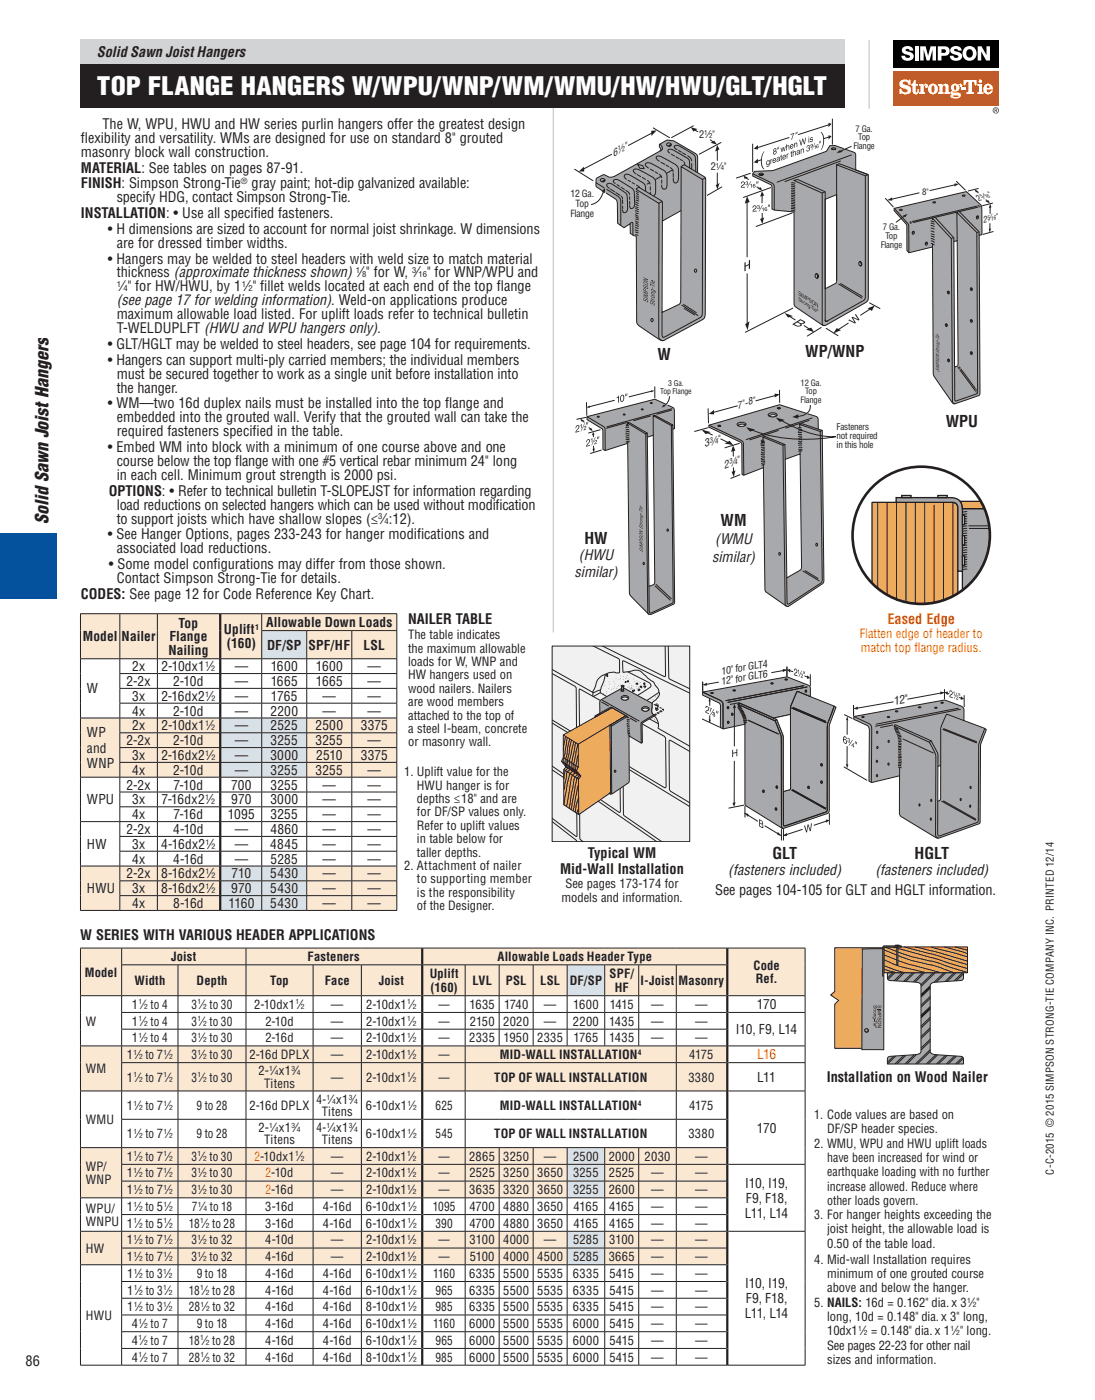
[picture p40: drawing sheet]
<svg xmlns="http://www.w3.org/2000/svg" width="216mm" height="276mm" viewBox="0 0 216 276" stroke-linecap="round" stroke-linejoin="round" font-family="sans-serif">
<defs><g id="words">
<g font-size="4.9" fill="#fff">
<text x="19.1" y="18.8">TOP FLANGE HANGERS W/WPU/WNP/WM/</text>
<text x="109.2" y="18.8">WMU/HW/HWU/GLT/HGLT</text>
</g>
<text font-size="3.5" fill="#231f20" x="9.6" y="103.3" transform="rotate(-90 9.6 103.3)">Solid Sawn Joist Hangers</text>
<g font-size="3.2" fill="#231f20">
<text x="129.6" y="71.1">W</text>
<text x="158.8" y="70.4">WP/WNP</text>
<text x="186.5" y="84.3">WPU</text>
<text x="115.2" y="107.4">HW</text>
<text x="142.1" y="103.8">WM</text>
<text x="152.3" y="169.5">GLT</text>
<text x="180.3" y="169.4">HGLT</text>
</g>
<g font-size="2.8" fill="#231f20">
<text x="19.1" y="11.2">Solid Sawn Joist Hangers</text>
<text x="16" y="28.2">flexibility and versatility. WMs are designed for use on standard 8&quot; grouted</text>
<text x="20.2" y="25.5">The W, WPU, HWU and HW series purlin hangers offer the greatest design</text>
<text x="16" y="31">masonry block wall construction.</text>
<text x="16" y="34.1">MATERIAL: See tables on pages 87-91.</text>
<text x="16" y="37.2">FINISH: Simpson Strong-Tie</text>
<text x="23" y="39.9">specify HDG, contact Simpson Strong-Tie.</text>
<text x="49.6" y="37.2">gray paint; hot-dip galvanized available:</text>
<text x="16" y="43">INSTALLATION: • Use all specified fasteners.</text>
<text x="21.3" y="46.1">• H dimensions are sized to account for normal joist shrinkage. W dimensions</text>
<text x="21.3" y="52">• Hangers may be welded to steel headers with weld size to match material</text>
<text x="23" y="48.9">are for dressed timber widths.</text>
<text x="23" y="54.8">thickness (approximate thickness shown) ⁄&quot; for W, ⁄ &quot; for WNP/WPU and</text>
<text x="23.9" y="57.5">⁄&quot; for HW/HWU, by 1 ⁄&quot; fillet welds located at each end of the top flange</text>
<text x="23" y="63">maximum allowable load listed. For uplift loads refer to technical bulletin</text>
<text x="23" y="65.8">T-WELDUPLFT (HWU and WPU hangers only).</text>
<text x="23" y="60.3">(see page 17 for welding information). Weld-on applications produce</text>
<text x="21.2" y="68.9">• GLT/HGLT may be welded to steel headers, see page 104 for requirements.</text>
<text x="21.2" y="72">• Hangers can support multi-ply carried members; the individual members</text>
<text x="23" y="74.7">must be secured together to work as a single unit before installation into</text>
<text x="23" y="77.5">the hanger.</text>
<text x="21.2" y="80.6">• WM—two 16d duplex nails must be installed into the top flange and</text>
<text x="23" y="83.3">embedded into the grouted wall. Verify that the grouted wall can take the</text>
<text x="21.2" y="89.2">• Embed WM into block with a minimum of one course above and one</text>
<text x="23" y="86.1">required fasteners specified in the table.</text>
<text x="23" y="91.9">course below the top flange with one #5 vertical rebar minimum 24&quot; long</text>
<text x="23" y="94.7">in each cell. Minimum grout strength is 2000 psi.</text>
<text x="21.4" y="97.8">OPTIONS: • Refer to technical bulletin T-SLOPEJST for information regarding</text>
<text x="23" y="100.5">load reductions on selected hangers which can be used without modification</text>
<text x="21.3" y="106.4">• See Hanger Options, pages 233-243 for hanger modifications and</text>
<text x="23" y="103.3">to support joists which have shallow slopes (≤ ⁄:12).</text>
<text x="141" y="107.4">(WMU</text>
<text x="21.4" y="112.3">• Some model configurations may differ from those shown.</text>
<text x="23" y="109.1">associated load reductions.</text>
<text x="113.3" y="113.7">similar)</text>
<text x="114.1" y="110.6">(HWU</text>
<text x="140.4" y="110.9">similar)</text>
<text x="16" y="118.1">CODES: See page 12 for Code Reference Key Chart.</text>
<text x="23" y="115">Contact Simpson Strong-Tie for details.</text>
<text x="80.5" y="123.1">NAILER TABLE</text>
<text x="110.5" y="172.4">Mid-Wall Installation</text>
<text x="115.9" y="169.2">Typical WM</text>
<text x="143.6" y="172.6">(fasteners included)</text>
<text x="172.6" y="172.6">(fasteners included)</text>
<text x="141" y="176.5">See pages 104-105 for GLT and HGLT information.</text>
<text x="15.8" y="185.4">W SERIES WITH VARIOUS HEADER APPLICATIONS</text>
<text x="163" y="213.5">Installation on Wood Nailer</text>
<text x="5" y="269.6">86</text>
</g>
<text font-size="2.8" fill="#ff5200" x="175" y="123">Eased Edge</text>
<g font-size="2.6" fill="#231f20">
<text x="35.2" y="123.9">Top</text>
<text x="44.1" y="125.1">Uplift</text>
<text x="52.4" y="123.7">Allowable Down Loads</text>
<text x="16.3" y="126.5">Model</text>
<text x="24" y="126.5">Nailer</text>
<text x="33.2" y="129.2">Nailing</text>
<text x="33.4" y="126.5">Flange</text>
<text x="44.7" y="127.9">(160)</text>
<text x="52.6" y="128.2">DF/SP SPF/HF</text>
<text x="71.7" y="128.2">LSL</text>
<text x="17.1" y="136.8">W</text>
<text x="25" y="135.4">2-2x</text>
<text x="26" y="132.4">2x</text>
<text x="31.8" y="132.4">2-10dx1 ⁄</text>
<text x="34.2" y="135.4">2-10d</text>
<text x="46.3" y="132.4">—</text>
<text x="46.3" y="135.4">—</text>
<text x="53.4" y="135.4">1665</text>
<text x="53.4" y="132.4">1600</text>
<text x="62.2" y="135.4">1665</text>
<text x="62.3" y="132.4">1600</text>
<text x="72.5" y="132.4">—</text>
<text x="72.5" y="135.4">—</text>
<text x="26.1" y="138.3">3x</text>
<text x="26.1" y="141.2">4x</text>
<text x="31.8" y="138.3">2-16dx2 ⁄</text>
<text x="34.2" y="141.2">2-10d</text>
<text x="46.3" y="138.3">—</text>
<text x="46.3" y="141.2">—</text>
<text x="53.3" y="141.2">2200</text>
<text x="53.4" y="138.3">1765</text>
<text x="63.6" y="138.3">—</text>
<text x="63.6" y="141.2">—</text>
<text x="72.5" y="138.3">—</text>
<text x="72.5" y="141.2">—</text>
<text x="17.1" y="145.5">WP</text>
<text x="17.1" y="148.5">and</text>
<text x="25" y="147">2-2x</text>
<text x="26" y="144.1">2x</text>
<text x="26.1" y="150">3x</text>
<text x="31.8" y="150">2-16dx2 ⁄</text>
<text x="31.8" y="144.1">2-10dx1 ⁄</text>
<text x="34.2" y="147">2-10d</text>
<text x="46.3" y="144.1">—</text>
<text x="46.3" y="147">—</text>
<text x="46.3" y="150">—</text>
<text x="53.3" y="150">3000</text>
<text x="53.3" y="147">3255</text>
<text x="53.4" y="144.1">2525</text>
<text x="62.2" y="144.1">2500</text>
<text x="62.2" y="147">3255</text>
<text x="62.3" y="150">2510</text>
<text x="71.1" y="144.1">3375</text>
<text x="71.1" y="150">3375</text>
<text x="72.5" y="147">—</text>
<text x="17.1" y="151.5">WNP</text>
<text x="25" y="155.8">2-2x</text>
<text x="26.1" y="152.9">4x</text>
<text x="34.2" y="152.9">2-10d</text>
<text x="34.2" y="155.8">7-10d</text>
<text x="45.6" y="155.8">700</text>
<text x="46.3" y="152.9">—</text>
<text x="53.3" y="152.9">3255</text>
<text x="53.3" y="155.8">3255</text>
<text x="62.2" y="152.9">3255</text>
<text x="63.6" y="155.8">—</text>
<text x="72.5" y="152.9">—</text>
<text x="72.5" y="155.8">—</text>
<text x="17.1" y="158.7">WPU</text>
<text x="26.1" y="158.7">3x</text>
<text x="26.1" y="161.6">4x</text>
<text x="31.9" y="158.7">7-16dx2 ⁄</text>
<text x="34.2" y="161.6">7-16d</text>
<text x="44.9" y="161.6">1095</text>
<text x="45.6" y="158.7">970</text>
<text x="53.3" y="158.7">3000</text>
<text x="53.3" y="161.6">3255</text>
<text x="63.6" y="158.7">—</text>
<text x="63.6" y="161.6">—</text>
<text x="72.5" y="158.7">—</text>
<text x="72.5" y="161.6">—</text>
<text x="17.1" y="167.5">HW</text>
<text x="25" y="164.6">2-2x</text>
<text x="26.1" y="167.5">3x</text>
<text x="31.8" y="167.5">4-16dx2 ⁄</text>
<text x="34.1" y="164.6">4-10d</text>
<text x="46.3" y="164.6">—</text>
<text x="46.3" y="167.5">—</text>
<text x="53.3" y="167.5">4845</text>
<text x="53.3" y="164.6">4860</text>
<text x="63.6" y="164.6">—</text>
<text x="63.6" y="167.5">—</text>
<text x="72.5" y="164.6">—</text>
<text x="72.5" y="167.5">—</text>
<text x="25" y="173.3">2-2x</text>
<text x="26.1" y="170.4">4x</text>
<text x="31.8" y="173.3">8-16dx2 ⁄</text>
<text x="34.1" y="170.4">4-16d</text>
<text x="45.7" y="173.3">710</text>
<text x="46.3" y="170.4">—</text>
<text x="53.3" y="173.3">5430</text>
<text x="53.3" y="170.4">5285</text>
<text x="63.6" y="170.4">—</text>
<text x="63.6" y="173.3">—</text>
<text x="72.5" y="170.4">—</text>
<text x="72.5" y="173.3">—</text>
<text x="17.1" y="176.2">HWU</text>
<text x="26.1" y="176.2">3x</text>
<text x="26.1" y="179.2">4x</text>
<text x="31.8" y="176.2">8-16dx2 ⁄</text>
<text x="34.1" y="179.2">8-16d</text>
<text x="45" y="179.2">1160</text>
<text x="45.6" y="176.2">970</text>
<text x="53.3" y="176.2">5430</text>
<text x="53.3" y="179.2">5430</text>
<text x="63.6" y="176.2">—</text>
<text x="63.6" y="179.2">—</text>
<text x="72.5" y="176.2">—</text>
<text x="72.5" y="179.2">—</text>
<text x="149.2" y="199.1">170</text>
<text x="145.1" y="204.1">I10, F9, L14</text>
<text x="149.3" y="213.5">L11</text>
<text x="149.2" y="223.5">170</text>
<text x="146.9" y="234.3">I10, I19,</text>
<text x="147" y="237.3">F9, F18,</text>
<text x="146.9" y="240.3">L11, L14</text>
<text x="146.9" y="254.1">I10, I19,</text>
<text x="147" y="257.1">F9, F18,</text>
<text x="146.9" y="260.1">L11, L14</text>
</g>
<text font-size="2.6" fill="#ff5200" x="149.3" y="209">L16</text>
<g font-size="2.5" fill="#ff5200">
<text x="169.5" y="125.9">Flatten edge of header to</text>
<text x="169.7" y="128.7">match top flange radius.</text>
<text x="50.2" y="229">2-10dx1 ⁄</text>
<text x="52.4" y="232.3">2-10d</text>
<text x="52.4" y="235.6">2-16d</text>
</g>
<g font-size="2.5" fill="#231f20">
<text x="80.5" y="126.1">The table indicates</text>
<text x="80.5" y="128.8">the maximum allowable</text>
<text x="80.5" y="131.4">loads for W, WNP and</text>
<text x="80.5" y="134">HW hangers used on</text>
<text x="80.5" y="136.7">wood nailers. Nailers</text>
<text x="80.5" y="139.3">are wood members</text>
<text x="80.5" y="142">attached to the top of</text>
<text x="80.5" y="144.6">a steel I-beam, concrete</text>
<text x="80.5" y="147.3">or masonry wall.</text>
<text x="79.7" y="153.1">1. Uplift value for the</text>
<text x="82.2" y="155.8">HWU hanger is for</text>
<text x="82.2" y="158.4">depths ≤18&quot; and are</text>
<text x="82.2" y="161.1">for DF/SP values only.</text>
<text x="82.2" y="163.7">Refer to uplift values</text>
<text x="82.2" y="166.4">in table below for</text>
<text x="79.7" y="171.7">2. Attachment of nailer</text>
<text x="82.2" y="169">taller depths.</text>
<text x="82.2" y="174.3">to supporting member</text>
<text x="82.2" y="177">is the responsibility</text>
<text x="82.2" y="179.6">of the Designer.</text>
<text x="110.7" y="178.1">models and information.</text>
<text x="111.5" y="175.2">See pages 173-174 for</text>
<text x="33.8" y="189.6">Joist</text>
<text x="60.6" y="189.6">Fasteners</text>
<text x="98.1" y="189.6">Allowable Loads Header Type</text>
<text x="148.6" y="191.4">Code</text>
<text x="16.7" y="192.7">Model</text>
<text x="26.5" y="194.3">Width</text>
<text x="38.8" y="194.3">Depth</text>
<text x="53.3" y="194.3">Top</text>
<text x="64" y="194.3">Face</text>
<text x="74.7" y="194.3">Joist</text>
<text x="84.7" y="193">Uplift</text>
<text x="84.9" y="195.7">(160)</text>
<text x="93.1" y="194.3">LVL</text>
<text x="99.7" y="194.3">PSL</text>
<text x="106.5" y="194.3">LSL</text>
<text x="112.3" y="194.3">DF/SP</text>
<text x="120.2" y="193">SPF/</text>
<text x="121.2" y="195.7">HF</text>
<text x="126.3" y="194.3">I-Joist</text>
<text x="133.8" y="194.3">Masonry</text>
<text x="149" y="194">Ref.</text>
<text x="16.9" y="202.3">W</text>
<text x="26" y="199">1 ⁄to 4</text>
<text x="26" y="202.3">1 ⁄to 4</text>
<text x="37.8" y="199">3 ⁄to 30</text>
<text x="37.8" y="202.3">3 ⁄to 30</text>
<text x="50.1" y="199">2-10dx1 ⁄</text>
<text x="52.3" y="202.3">2-10d</text>
<text x="65.3" y="199">—</text>
<text x="65.3" y="202.3">—</text>
<text x="72.2" y="199">2-10dx1 ⁄</text>
<text x="72.2" y="202.3">2-10dx1 ⁄</text>
<text x="86.5" y="199">—</text>
<text x="86.5" y="202.3">—</text>
<text x="92.6" y="199">1635</text>
<text x="92.6" y="202.3">2150</text>
<text x="99.2" y="202.3">2020</text>
<text x="99.4" y="199">1740</text>
<text x="107.2" y="199">—</text>
<text x="107.2" y="202.3">—</text>
<text x="113" y="202.3">2200</text>
<text x="113" y="199">1600</text>
<text x="120.1" y="202.3">1435</text>
<text x="120.2" y="199">1415</text>
<text x="128.4" y="199">—</text>
<text x="128.4" y="202.3">—</text>
<text x="137" y="199">—</text>
<text x="137" y="202.3">—</text>
<text x="25" y="208.9">1 ⁄to 7 ⁄</text>
<text x="26" y="205.6">1 ⁄to 4</text>
<text x="37.8" y="205.6">3 ⁄to 30</text>
<text x="37.8" y="208.9">3 ⁄to 30</text>
<text x="49.2" y="208.9">2-16d DPLX</text>
<text x="52.3" y="205.6">2-16d</text>
<text x="65.3" y="205.6">—</text>
<text x="65.3" y="208.9">—</text>
<text x="72.2" y="205.6">2-10dx1 ⁄</text>
<text x="72.2" y="208.9">2-10dx1 ⁄</text>
<text x="86.5" y="205.6">—</text>
<text x="86.5" y="208.9">—</text>
<text x="92.5" y="205.6">2335</text>
<text x="98.6" y="208.9">MID-WALL INSTALLATION</text>
<text x="99.3" y="205.6">1950</text>
<text x="105.9" y="205.6">2335</text>
<text x="113.1" y="205.6">1765</text>
<text x="120.1" y="205.6">1435</text>
<text x="128.4" y="205.6">—</text>
<text x="135.9" y="208.9">4175</text>
<text x="137" y="205.6">—</text>
<text x="16.9" y="211.7">WM</text>
<text x="25" y="213.4">1 ⁄to 7 ⁄</text>
<text x="37.8" y="213.4">3 ⁄to 30</text>
<text x="51" y="212.1">2- ⁄x1 ⁄</text>
<text x="52.1" y="214.6">Titens</text>
<text x="65.3" y="213.4">—</text>
<text x="72.2" y="213.4">2-10dx1 ⁄</text>
<text x="86.5" y="213.4">—</text>
<text x="97.4" y="213.4">TOP OF WALL INSTALLATION</text>
<text x="135.7" y="213.4">3380</text>
<text x="16.9" y="221.8">WMU</text>
<text x="25" y="219">1 ⁄to 7 ⁄</text>
<text x="38.7" y="219">9 to 28</text>
<text x="49.2" y="219">2-16d DPLX</text>
<text x="62.4" y="217.7">4- ⁄x1 ⁄</text>
<text x="63.4" y="220.2">Titens</text>
<text x="72.2" y="219">6-10dx1 ⁄</text>
<text x="85.9" y="219">625</text>
<text x="98.6" y="219">MID-WALL INSTALLATION</text>
<text x="135.9" y="219">4175</text>
<text x="160.5" y="220.8">1. Code values are based on</text>
<text x="25" y="224.6">1 ⁄to 7 ⁄</text>
<text x="38.7" y="224.6">9 to 28</text>
<text x="51" y="223.3">2- ⁄x1 ⁄</text>
<text x="52.1" y="225.8">Titens</text>
<text x="62.4" y="223.3">4- ⁄x1 ⁄</text>
<text x="63.4" y="225.8">Titens</text>
<text x="72.2" y="224.6">6-10dx1 ⁄</text>
<text x="85.8" y="224.6">545</text>
<text x="97.4" y="224.6">TOP OF WALL INSTALLATION</text>
<text x="135.7" y="224.6">3380</text>
<text x="160.5" y="226.4">2. WMU, WPU and HWU uplift loads</text>
<text x="163.1" y="223.6">DF/SP header species.</text>
<text x="16.9" y="231">WP/</text>
<text x="16.9" y="233.6">WNP</text>
<text x="25" y="232.3">1 ⁄to 7 ⁄</text>
<text x="25" y="229">1 ⁄to 7 ⁄</text>
<text x="37.8" y="229">3 ⁄to 30</text>
<text x="37.8" y="232.3">3 ⁄to 30</text>
<text x="65.3" y="229">—</text>
<text x="65.3" y="232.3">—</text>
<text x="72.2" y="232.3">2-10dx1 ⁄</text>
<text x="72.2" y="229">2-10dx1 ⁄</text>
<text x="86.5" y="229">—</text>
<text x="86.5" y="232.3">—</text>
<text x="92.5" y="229">2865</text>
<text x="92.5" y="232.3">2525</text>
<text x="99.2" y="229">3250</text>
<text x="99.2" y="232.3">3250</text>
<text x="105.9" y="232.3">3650</text>
<text x="107.2" y="229">—</text>
<text x="113" y="229">2500</text>
<text x="113" y="232.3">3255</text>
<text x="120" y="229">2000</text>
<text x="120.1" y="232.3">2525</text>
<text x="127.1" y="229">2030</text>
<text x="128.4" y="232.3">—</text>
<text x="137" y="232.3">—</text>
<text x="137.1" y="229">—</text>
<text x="163.1" y="229.3">have been increased for wind or</text>
<text x="163.1" y="232.1">earthquake loading with no further</text>
<text x="16.9" y="239.2">WPU/</text>
<text x="25" y="235.6">1 ⁄to 7 ⁄</text>
<text x="25" y="238.9">1 ⁄to 5 ⁄</text>
<text x="37.8" y="235.6">3 ⁄to 30</text>
<text x="37.8" y="238.9">7 ⁄to 18</text>
<text x="52.3" y="238.9">3-16d</text>
<text x="63.7" y="238.9">4-16d</text>
<text x="65.3" y="235.6">—</text>
<text x="72.2" y="238.9">6-10dx1 ⁄</text>
<text x="72.2" y="235.6">2-10dx1 ⁄</text>
<text x="85.3" y="238.9">1095</text>
<text x="86.5" y="235.6">—</text>
<text x="92.5" y="235.6">3635</text>
<text x="92.6" y="238.9">4700</text>
<text x="99.2" y="238.9">4880</text>
<text x="99.2" y="235.6">3320</text>
<text x="105.9" y="235.6">3650</text>
<text x="105.9" y="238.9">3650</text>
<text x="113" y="235.6">3255</text>
<text x="113.1" y="238.9">4165</text>
<text x="120" y="235.6">2600</text>
<text x="120.1" y="238.9">4165</text>
<text x="128.4" y="235.6">—</text>
<text x="128.4" y="238.9">—</text>
<text x="137" y="235.6">—</text>
<text x="137" y="238.9">—</text>
<text x="163.1" y="234.9">increase allowed. Reduce where</text>
<text x="163.1" y="237.7">other loads govern.</text>
<text x="16.9" y="241.9">WNPU</text>
<text x="25" y="242.2">1 ⁄to 5 ⁄</text>
<text x="25" y="245.5">1 ⁄to 7 ⁄</text>
<text x="37.3" y="242.2">18 ⁄to 28</text>
<text x="37.8" y="245.5">3 ⁄to 32</text>
<text x="52.3" y="245.5">4-10d</text>
<text x="52.3" y="242.2">3-16d</text>
<text x="63.7" y="242.2">4-16d</text>
<text x="65.3" y="245.5">—</text>
<text x="72.2" y="242.2">6-10dx1 ⁄</text>
<text x="72.2" y="245.5">2-10dx1 ⁄</text>
<text x="85.9" y="242.2">390</text>
<text x="86.5" y="245.5">—</text>
<text x="92.6" y="242.2">4700</text>
<text x="92.6" y="245.5">3100</text>
<text x="99.2" y="245.5">4000</text>
<text x="99.2" y="242.2">4880</text>
<text x="105.9" y="242.2">3650</text>
<text x="107.2" y="245.5">—</text>
<text x="113" y="245.5">5285</text>
<text x="113.1" y="242.2">4165</text>
<text x="120.1" y="245.5">3100</text>
<text x="120.1" y="242.2">4165</text>
<text x="128.4" y="242.2">—</text>
<text x="128.4" y="245.5">—</text>
<text x="137" y="242.2">—</text>
<text x="137" y="245.5">—</text>
<text x="160.5" y="240.5">3. For hanger heights exceeding the</text>
<text x="163.1" y="243.4">joist height, the allowable load is</text>
<text x="16.9" y="247.2">HW</text>
<text x="25" y="248.8">1 ⁄to 7 ⁄</text>
<text x="37.8" y="248.8">3 ⁄to 32</text>
<text x="52.3" y="248.8">4-16d</text>
<text x="65.3" y="248.8">—</text>
<text x="72.2" y="248.8">2-10dx1 ⁄</text>
<text x="86.5" y="248.8">—</text>
<text x="92.6" y="248.8">5100</text>
<text x="99.2" y="248.8">4000</text>
<text x="105.9" y="248.8">4500</text>
<text x="113" y="248.8">5285</text>
<text x="120" y="248.8">3665</text>
<text x="128.4" y="248.8">—</text>
<text x="137" y="248.8">—</text>
<text x="160.5" y="249.4">4. Mid-wall Installation requires</text>
<text x="163.1" y="246.2">0.50 of the table load.</text>
<text x="25.1" y="252.1">1 ⁄to 3 ⁄</text>
<text x="25.1" y="255.4">1 ⁄to 3 ⁄</text>
<text x="37.3" y="255.4">18 ⁄to 28</text>
<text x="38.8" y="252.1">9 to 18</text>
<text x="52.3" y="252.1">4-16d</text>
<text x="52.3" y="255.4">4-16d</text>
<text x="63.7" y="252.1">4-16d</text>
<text x="63.7" y="255.4">4-16d</text>
<text x="72.2" y="252.1">6-10dx1 ⁄</text>
<text x="72.2" y="255.4">6-10dx1 ⁄</text>
<text x="85.4" y="252.1">1160</text>
<text x="85.8" y="255.4">965</text>
<text x="92.5" y="252.1">6335</text>
<text x="92.5" y="255.4">6335</text>
<text x="99.2" y="252.1">5500</text>
<text x="99.2" y="255.4">5500</text>
<text x="105.9" y="252.1">5535</text>
<text x="105.9" y="255.4">5535</text>
<text x="113" y="252.1">6335</text>
<text x="113" y="255.4">6335</text>
<text x="120.1" y="252.1">5415</text>
<text x="120.1" y="255.4">5415</text>
<text x="128.4" y="252.1">—</text>
<text x="128.4" y="255.4">—</text>
<text x="137" y="252.1">—</text>
<text x="137" y="255.4">—</text>
<text x="160.5" y="257.8">5. NAILS: 16d = 0.162&quot; dia. x 3 ⁄&quot;</text>
<text x="163.1" y="252.2">minimum of one grouted course</text>
<text x="163.1" y="255">above and below the hanger.</text>
<text x="16.9" y="260.4">HWU</text>
<text x="25.1" y="258.7">1 ⁄to 3 ⁄</text>
<text x="26" y="262">4 ⁄to 7</text>
<text x="37.2" y="258.7">28 ⁄to 32</text>
<text x="38.8" y="262">9 to 18</text>
<text x="52.3" y="258.7">4-16d</text>
<text x="52.3" y="262">4-16d</text>
<text x="63.7" y="258.7">4-16d</text>
<text x="63.7" y="262">4-16d</text>
<text x="72.2" y="262">6-10dx1 ⁄</text>
<text x="72.2" y="258.7">8-10dx1 ⁄</text>
<text x="85.4" y="262">1160</text>
<text x="85.8" y="258.7">985</text>
<text x="92.5" y="262">6000</text>
<text x="92.5" y="258.7">6335</text>
<text x="99.2" y="258.7">5500</text>
<text x="99.2" y="262">5500</text>
<text x="105.9" y="258.7">5535</text>
<text x="105.9" y="262">5535</text>
<text x="113" y="262">6000</text>
<text x="113" y="258.7">6335</text>
<text x="120.1" y="258.7">5415</text>
<text x="120.1" y="262">5415</text>
<text x="128.4" y="258.7">—</text>
<text x="128.4" y="262">—</text>
<text x="137" y="258.7">—</text>
<text x="137" y="262">—</text>
<text x="163.1" y="260.6">long, 10d = 0.148&quot; dia. x 3&quot; long,</text>
<text x="163.1" y="263.5">10dx1 ⁄ = 0.148&quot; dia. x 1 ⁄&quot; long.</text>
<text x="26" y="265.3">4 ⁄to 7</text>
<text x="26" y="268.6">4 ⁄to 7</text>
<text x="37.2" y="268.6">28 ⁄to 32</text>
<text x="37.3" y="265.3">18 ⁄to 28</text>
<text x="52.3" y="265.3">4-16d</text>
<text x="52.3" y="268.6">4-16d</text>
<text x="63.7" y="265.3">4-16d</text>
<text x="63.7" y="268.6">4-16d</text>
<text x="72.2" y="265.3">6-10dx1 ⁄</text>
<text x="72.2" y="268.6">8-10dx1 ⁄</text>
<text x="85.8" y="265.3">965</text>
<text x="85.8" y="268.6">985</text>
<text x="92.5" y="265.3">6000</text>
<text x="92.5" y="268.6">6000</text>
<text x="99.2" y="265.3">5500</text>
<text x="99.2" y="268.6">5500</text>
<text x="105.9" y="268.6">5535</text>
<text x="105.9" y="265.3">5535</text>
<text x="113" y="268.6">6000</text>
<text x="113" y="265.3">6000</text>
<text x="120.1" y="265.3">5415</text>
<text x="120.1" y="268.6">5415</text>
<text x="128.4" y="265.3">—</text>
<text x="128.4" y="268.6">—</text>
<text x="137" y="265.3">—</text>
<text x="137" y="268.6">—</text>
<text x="163.1" y="266.3">See pages 22-23 for other nail</text>
<text x="163.1" y="269.1">sizes and information.</text>
</g>
<text font-size="2.3" fill="#231f20" x="176.3" y="139.1" transform="rotate(-10 176.3 139.1)">12&quot;</text>
<g font-size="2.1" fill="#231f20">
<text x="139" y="88.2" transform="rotate(-17 139 88.2)">3 ⁄ &quot;</text>
<text x="142.8" y="92.6" transform="rotate(-22 142.8 92.6)">2 ⁄ &quot;</text>
<text x="207.8" y="231.8" transform="rotate(-90 207.8 231.8)">C-C-2015 © 2015 SIMPSON STRONG-TIE COMPANY INC. PRINTED 12/14</text>
</g>
<g font-size="2" fill="#231f20">
<text x="137.9" y="27.1">2 ⁄&quot;</text>
<text x="121" y="31" transform="rotate(-30 121 31)">6 ⁄ &quot;</text>
<text x="140.2" y="33.6">2 ⁄&quot;</text>
<text x="142.2" y="135.1" transform="rotate(-10 142.2 135.1)">12&quot; for GLT6</text>
<text x="142.2" y="133.2" transform="rotate(-10 142.2 133.2)">10&quot; for GLT4</text>
</g>
<g font-size="1.9" fill="#231f20">
<text x="112.5" y="39">12 Ga.</text>
<text x="113.5" y="40.9">Top</text>
<text x="112.5" y="42.8">Flange</text>
<text x="145.5" y="80.6" transform="rotate(-17 145.5 80.6)">7&quot; - 8&quot;</text>
</g>
<g font-size="1.8" fill="#231f20">
<text x="193.9" y="44" transform="rotate(-15 193.9 44)">2 ⁄ &quot;</text>
<text x="164.9" y="84.9">Fasteners</text>
<text x="164.9" y="86.7">not required</text>
<text x="164.9" y="88.5">in this hole</text>
</g>
<g font-size="1.7" fill="#231f20">
<text x="168.3" y="29.4">Flange</text>
<text x="168.7" y="26">7 Ga.</text>
<text x="169.2" y="27.7">Top</text>
<text x="181.8" y="38.5">8&quot;</text>
<text x="193" y="39.6" transform="rotate(-16 193 39.6)">2 ⁄ &quot;</text>
<text x="174.1" y="45.3">7 Ga.</text>
<text x="174.6" y="47.1">Top</text>
<text x="173.7" y="48.8">Flange</text>
<text x="157.9" y="76.1">12 Ga.</text>
<text x="158.8" y="77.8">Top</text>
<text x="157.9" y="79.5">Flange</text>
</g>
<g font-size="1.6" fill="#231f20">
<text x="47.5" y="36.2">®</text>
<text x="70.2" y="53.8">1</text>
<text x="81.2" y="53.8">3</text>
<text x="23" y="56.6">1</text>
<text x="24.3" y="57.5">4</text>
<text x="47.7" y="56.6">1</text>
<text x="49" y="57.5">2</text>
<text x="71.4" y="54.8">8</text>
<text x="82.5" y="54.8">16</text>
<text x="130.2" y="77.8">Top Flange</text>
<text x="131.8" y="76.2">3 Ga.</text>
<text x="74.6" y="102.4">3</text>
<text x="75.8" y="103.3">4</text>
</g>
<g font-size="1.5" fill="#231f20">
<text x="50.3" y="124.2">1</text>
<text x="40.5" y="131.6">1</text>
<text x="40.5" y="137.4">1</text>
<text x="41.7" y="132.4">2</text>
<text x="40.5" y="143.3">1</text>
<text x="41.7" y="138.3">2</text>
<text x="40.5" y="149.1">1</text>
<text x="41.7" y="144.1">2</text>
<text x="41.7" y="150">2</text>
<text x="40.4" y="157.9">1</text>
<text x="41.6" y="158.7">2</text>
<text x="40.5" y="166.6">1</text>
<text x="41.7" y="167.5">2</text>
<text x="40.5" y="172.5">1</text>
<text x="41.7" y="173.3">2</text>
<text x="40.5" y="175.4">1</text>
<text x="41.7" y="176.2">2</text>
</g>
<g font-size="1.4" fill="#231f20">
<text x="140" y="87.4" transform="rotate(-17 140 87.4)">3</text>
<text x="141" y="87.6" transform="rotate(-17 141 87.6)">4</text>
<text x="143.8" y="91.6" transform="rotate(-22 143.8 91.6)">3</text>
<text x="144.8" y="91.8" transform="rotate(-22 144.8 91.8)">4</text>
<text x="27.3" y="198.2">1</text>
<text x="27.3" y="201.5">1</text>
<text x="28.4" y="199">2</text>
<text x="28.4" y="202.3">2</text>
<text x="38.9" y="198.2">1</text>
<text x="38.9" y="201.5">1</text>
<text x="40" y="199">2</text>
<text x="40" y="202.3">2</text>
<text x="58.2" y="198.2">1</text>
<text x="59.3" y="199">2</text>
<text x="80.3" y="198.2">1</text>
<text x="80.3" y="201.5">1</text>
<text x="81.4" y="199">2</text>
<text x="81.4" y="202.3">2</text>
<text x="26.3" y="208.1">1</text>
<text x="27.3" y="204.8">1</text>
<text x="27.4" y="208.9">2</text>
<text x="28.4" y="205.6">2</text>
<text x="32.2" y="208.1">1</text>
<text x="33.3" y="208.9">2</text>
<text x="38.9" y="204.8">1</text>
<text x="38.9" y="208.1">1</text>
<text x="40" y="205.6">2</text>
<text x="40" y="208.9">2</text>
<text x="80.3" y="204.8">1</text>
<text x="80.3" y="208.1">1</text>
<text x="81.4" y="205.6">2</text>
<text x="81.4" y="208.9">2</text>
<text x="125.8" y="208.1">4</text>
<text x="26.3" y="212.5">1</text>
<text x="27.4" y="213.4">2</text>
<text x="32.2" y="212.5">1</text>
<text x="33.3" y="213.4">2</text>
<text x="38.9" y="212.5">1</text>
<text x="40" y="213.4">2</text>
<text x="53.1" y="211.4">1</text>
<text x="54.2" y="212.1">4</text>
<text x="57.4" y="211.4">3</text>
<text x="58.5" y="212.1">4</text>
<text x="80.3" y="212.5">1</text>
<text x="81.4" y="213.4">2</text>
<text x="26.3" y="218.1">1</text>
<text x="27.4" y="219">2</text>
<text x="32.2" y="218.1">1</text>
<text x="33.3" y="219">2</text>
<text x="64.4" y="216.9">1</text>
<text x="65.5" y="217.7">4</text>
<text x="68.7" y="216.9">3</text>
<text x="69.8" y="217.7">4</text>
<text x="80.3" y="218.1">1</text>
<text x="81.4" y="219">2</text>
<text x="125.8" y="218.2">4</text>
<text x="26.3" y="223.7">1</text>
<text x="27.4" y="224.6">2</text>
<text x="32.2" y="223.7">1</text>
<text x="33.3" y="224.6">2</text>
<text x="53.1" y="222.5">1</text>
<text x="54.2" y="223.3">4</text>
<text x="57.4" y="222.5">3</text>
<text x="58.5" y="223.3">4</text>
<text x="64.4" y="222.5">1</text>
<text x="65.5" y="223.3">4</text>
<text x="68.7" y="222.5">3</text>
<text x="69.8" y="223.3">4</text>
<text x="80.3" y="223.7">1</text>
<text x="81.4" y="224.6">2</text>
<text x="26.3" y="228.2">1</text>
<text x="26.3" y="231.5">1</text>
<text x="27.4" y="229">2</text>
<text x="27.4" y="232.3">2</text>
<text x="32.2" y="228.2">1</text>
<text x="32.2" y="231.5">1</text>
<text x="33.3" y="229">2</text>
<text x="33.3" y="232.3">2</text>
<text x="38.9" y="228.2">1</text>
<text x="38.9" y="231.5">1</text>
<text x="40" y="229">2</text>
<text x="40" y="232.3">2</text>
<text x="58.2" y="228.2">1</text>
<text x="59.3" y="229">2</text>
<text x="80.3" y="228.2">1</text>
<text x="80.3" y="231.5">1</text>
<text x="81.4" y="229">2</text>
<text x="81.4" y="232.3">2</text>
<text x="26.3" y="234.8">1</text>
<text x="26.3" y="238.1">1</text>
<text x="27.4" y="235.6">2</text>
<text x="27.4" y="238.9">2</text>
<text x="32.2" y="234.8">1</text>
<text x="32.2" y="238.1">1</text>
<text x="33.3" y="235.6">2</text>
<text x="33.3" y="238.9">2</text>
<text x="38.9" y="234.8">1</text>
<text x="39" y="238.1">1</text>
<text x="40" y="235.6">2</text>
<text x="40.1" y="238.9">4</text>
<text x="80.3" y="234.8">1</text>
<text x="80.3" y="238.1">1</text>
<text x="81.4" y="235.6">2</text>
<text x="81.4" y="238.9">2</text>
<text x="26.3" y="241.4">1</text>
<text x="26.3" y="244.7">1</text>
<text x="27.4" y="242.2">2</text>
<text x="27.4" y="245.5">2</text>
<text x="32.2" y="241.4">1</text>
<text x="32.2" y="244.7">1</text>
<text x="33.3" y="242.2">2</text>
<text x="33.3" y="245.5">2</text>
<text x="38.9" y="244.7">1</text>
<text x="39.5" y="241.4">1</text>
<text x="40.1" y="245.5">2</text>
<text x="40.6" y="242.2">2</text>
<text x="80.3" y="244.7">1</text>
<text x="80.3" y="241.4">1</text>
<text x="81.4" y="245.5">2</text>
<text x="81.4" y="242.2">2</text>
<text x="26.3" y="248">1</text>
<text x="26.4" y="251.3">1</text>
<text x="27.4" y="248.8">2</text>
<text x="32.2" y="251.3">1</text>
<text x="32.2" y="248">1</text>
<text x="33.3" y="248.8">2</text>
<text x="38.9" y="248">1</text>
<text x="40.1" y="248.8">2</text>
<text x="80.3" y="248">1</text>
<text x="80.3" y="251.3">1</text>
<text x="81.4" y="248.8">2</text>
<text x="26.4" y="254.6">1</text>
<text x="26.4" y="257.9">1</text>
<text x="27.5" y="252.1">2</text>
<text x="27.5" y="255.4">2</text>
<text x="32.2" y="254.6">1</text>
<text x="32.2" y="257.9">1</text>
<text x="33.3" y="252.1">2</text>
<text x="33.3" y="255.4">2</text>
<text x="39.5" y="254.6">1</text>
<text x="39.5" y="257.9">1</text>
<text x="40.6" y="255.4">2</text>
<text x="80.3" y="257.9">1</text>
<text x="80.3" y="254.6">1</text>
<text x="81.4" y="252.1">2</text>
<text x="81.4" y="255.4">2</text>
<text x="190.7" y="257">1</text>
<text x="191.8" y="257.8">2</text>
<text x="27.3" y="261.2">1</text>
<text x="27.5" y="258.7">2</text>
<text x="28.4" y="262">2</text>
<text x="33.3" y="258.7">2</text>
<text x="40.6" y="258.7">2</text>
<text x="80.3" y="261.2">1</text>
<text x="81.4" y="258.7">2</text>
<text x="81.4" y="262">2</text>
<text x="169.2" y="262.7">1</text>
<text x="170.3" y="263.5">2</text>
<text x="187.4" y="262.7">1</text>
<text x="188.6" y="263.5">2</text>
<text x="27.3" y="264.5">1</text>
<text x="27.3" y="267.8">1</text>
<text x="28.4" y="265.3">2</text>
<text x="28.4" y="268.6">2</text>
<text x="39.5" y="264.5">1</text>
<text x="39.5" y="267.8">1</text>
<text x="40.6" y="265.3">2</text>
<text x="40.6" y="268.6">2</text>
<text x="80.3" y="267.8">1</text>
<text x="80.3" y="264.5">1</text>
<text x="81.4" y="268.6">2</text>
<text x="81.4" y="265.3">2</text>
</g>
<g font-size="1.3" fill="#231f20">
<text x="121.8" y="29.9" transform="rotate(-30 121.8 29.9)">1</text>
<text x="122.7" y="30" transform="rotate(-30 122.7 30)">2</text>
<text x="138.8" y="26.7">1</text>
<text x="139.8" y="27.1">2</text>
<text x="141.1" y="33.2">1</text>
<text x="142.1" y="33.6">4</text>
</g>
<g font-size="1.1" fill="#231f20">
<text x="193.5" y="39" transform="rotate(-16 193.5 39)">5</text>
<text x="194.5" y="39.2" transform="rotate(-16 194.5 39.2)">16</text>
<text x="194.7" y="43.4" transform="rotate(-15 194.7 43.4)">5</text>
<text x="195.4" y="43.6" transform="rotate(-15 195.4 43.6)">16</text>
</g>
</g></defs>
<path d="M-.1 105.3h11.2v12.9h-11.2z" fill="#0054a4"/>
<path d="M109.1 17.3v107.5" fill="none" stroke="#bcbec0" stroke-width=".2"/>
<path d="M175.4 6.8h22.5v15.9h-22.5z" fill="#fff"/>
<path d="M176.1 14h20.8v6.8h-20.8z" fill="#ff5200"/>
<path d="M176.1 7.8h20.8v5.5h-20.8z" fill="#000"/>
<g fill="#fff">
<path d="M178.1 9.4a1.22 1.22 0 0 1 2 .6h-.8a.43 .43 0 0 0-.3-.4 .43 .43 0 0 0-.5 .3l.6 .3a.94 .94 0 0 1 1.1 1 .94 .94 0 0 1-1.3 .8 1.07 1.07 0 0 1-1.2-1h.8a.52 .52 0 0 0 .4 .4 .52 .52 0 0 0 .5-.3l-.2-.2-.6-.2a.8 .8 0 0 1-.7-.5 .8 .8 0 0 1 .2-.8z"/>
<path d="M180.3 9.1h.8v2.8h-.8z"/>
<path d="M181.4 9.1h1.1l.5 1.9 .5-1.9h1.1v2.8h-.7v-2.1l-.6 2.1h-.6l-.6-2.1v2.1h-.7z"/>
<path d="M187.6 9.4a1.22 1.22 0 0 1 2 .6h-.7a.43 .43 0 0 0-.4-.4 .43 .43 0 0 0-.4 .3l.5 .3a.94 .94 0 0 1 1.1 1 .94 .94 0 0 1-1.2 .8 1.07 1.07 0 0 1-1.2-1h.7a.52 .52 0 0 0 .4 .4 .52 .52 0 0 0 .6-.3l-.3-.2-.5-.2a.8 .8 0 0 1-.8-.5 .8 .8 0 0 1 .2-.8z"/>
<path d="M192.8 9.1h.7l1 1.8v-1.8h.7v2.8h-.8l-.9-1.7v1.7h-.7z"/>
<path d="M177.6 16l.5-.3h.6l.4 .2 .1-.2h.3v1.1h-.3a.62 .62 0 0 0-.5-.7 .62 .62 0 0 0-.7 .3l.4 .3a1.08 1.08 0 0 1 1.2 1.5 1.31 1.31 0 0 1-1.8 .2l-.1 .2h-.4v-1.1h.4a.69 .69 0 0 0 .5 .7 .69 .69 0 0 0 .8-.3l-.5-.4a1.07 1.07 0 0 1-1.1-1.3z"/>
<path d="M180.2 15.8h.4v.8h.4v.3h-.4v1.3l.3-.1v-.5h.3a.67 .67 0 0 1-.4 1 .67 .67 0 0 1-.9-.6v-1.1h-.2v-.3a.69 .69 0 0 0 .5-.8z"/>
<path d="M181.2 16.6h.9v.3a.42 .42 0 0 1 .4-.4 .42 .42 0 0 1 .4 .4 .42 .42 0 0 1-.4 .4l-.1-.2 .1-.3a.39 .39 0 0 0-.4 .5l.1 .9h.2v.3h-1.2v-.3h.3v-.2v-1l-.3-.1z"/>
<path d="M184.9 16.6h.9v.3a.65 .65 0 0 1 .8-.4 .65 .65 0 0 1 .5 .7v1h.2v.3h-1.1v-.3l.2-.2v-.7l-.1-.4h-.2l-.3 .4v.7l.3 .2v.3h-1.2v-.3h.3v-.2v-.9v-.1l-.3-.1z"/>
<path d="M190 15.8h2.6v1h-.4a.55 .55 0 0 0-.6-.7v1.9l.4 .2v.3h-1.5v-.3l.4-.2v-1.9a.55 .55 0 0 0-.5 .7h-.4z"/>
<path d="M189.5 17.3h.9v.5h-.9z"/>
<path d="M185.6 9.7v.7h.7a.37 .37 0 0 0 .2-.4 .37 .37 0 0 0-.4-.3zM184.9 9.1h1.3a.94 .94 0 0 1 1 1 .94 .94 0 0 1-1 .9h-.6v.9h-.7z"/>
<path d="M190.7 10a.82 .82 0 0 0-.1 .9 .82 .82 0 0 0 .9 .4 .83 .83 0 0 0 .3-1 .83 .83 0 0 0-.9-.5zM189.7 10.5a1.45 1.45 0 0 1 2.9 0 1.45 1.45 0 0 1-2.9 0z"/>
<path d="M183.8 16.9l-.1 .3a.85 .85 0 0 0 .2 1.1 .97 .97 0 0 0 0-1.4zM182.9 17.6a1.03 1.03 0 0 1 2 0 1.03 1.03 0 0 1-2 0z"/>
<path d="M187.9 18.9v.1l.2 .1h.6l.3-.1-.3-.2zM188.2 16.8l-.1 .8 .2 .2 .2-.2v-.6v-.2zM187.8 16.7l.7-.2a.54 .54 0 0 0 .8 0 .38 .38 0 0 1 .4 .2 .38 .38 0 0 1-.1 .5l-.3-.1 .1-.3-.4 .1a.87 .87 0 0 1-.1 1 .87 .87 0 0 1-1.1 .1l.2 .3h.8a.54 .54 0 0 1 .7 .5 .86 .86 0 0 1-1.2 .6 .78 .78 0 0 1-.9-.4l.3-.3-.1-.1a.41 .41 0 0 1-.2-.4 .41 .41 0 0 1 .3-.3 .79 .79 0 0 1 .1-1.2z"/>
<path d="M192.9 16a.35 .35 0 0 1 .7 0 .35 .35 0 0 1-.7 0zM192.7 16.6h.9v1.4l.1 .2h.2v.3h-1.2v-.3h.3v-1.1v-.1l-.3-.1z"/>
<path d="M194.7 16.9l-.1 .4h.5l-.1-.4zM194.1 16.8a.98 .98 0 0 1 1.2-.2 .98 .98 0 0 1 .5 1.1h-1.3l.2 .5h.2l.4-.3h.5a.99 .99 0 0 1-1.4 .6 .99 .99 0 0 1-.5-1.4z"/>
</g>
<path d="M196.2 21.5v.2h.3v-.2zM196.1 21.4l.5 .1v.1l-.2 .2 .2 .3-.3-.3-.2 .3zM195.8 21.8a.5 .5 0 0 0 1 0 .5 .5 0 0 0-1 0zM195.7 21.8a.65 .65 0 0 1 1.3 0 .65 .65 0 0 1-1.3 0z" fill="#232020"/>
<path d="M171.4 7.9v13.5" fill="none" stroke="#bcbec0" stroke-width=".2"/>
<path d="M15.9 7.9h150.8v5.5h-150.8z" fill="#d1d3d4"/>
<path d="M15.9 12.6h150.8v8.6h-150.8z" fill="#231f20"/>
<path d="M139.8 83.9l13.9-4.1 6.9 2.3a.76 .76 0 0 1 .7 1v1.6l.8 .2 .3 29.4a.96 .96 0 0 1-.6 1.1l-5.9 4a.88 .88 0 0 1-1.4-.2l-3.2-2.2a.99 .99 0 0 1-.5-1.3l-.3-23.4-3.9 1.5-.3-.2v-5.6a.84 .84 0 0 0-.8-1l-5.7-2.7z" fill="#a7a9ac"/>
<g fill="none" stroke="#231f20" stroke-width=".2">
<path d="M154.4 87.9l.4 30.6a.99 .99 0 0 0 .3 1.1M154.8 87.7v2.9M157.4 84.4h.6M157.4 87.1l.7 .1M157.5 84.7h.6M157.5 88.7h.6M157.5 86.8l.3-.1 .3 .1M157.5 88.3l.3-.1 .4 .1M157.7 84.4v-.7l4 1.4 .4 28.9a1.09 1.09 0 0 1-.6 1.3l-4.9 3.2a1.8 1.8 0 0 1-1.3 .7l-.2-5.2M157.7 83.7l.4-.1 3.2 1.1M157.8 88.9l-.1 .7M158.1 85.7l-.7 .1"/>
<path d="M158.1 87.9h-.6M158.1 87.5h-.7M158.1 86.1h-.6M158.1 85.3l-.7 .1M158.1 85h-.3l-.4 .1M158.1 89h-.7M158.1 86.4l-.6 .1M159 81.6l-5.3-1.8-13.9 4.1v.4l5.7 2.7a.99 .99 0 0 1 .8 1.3v5.3l.3 .2 3.9-1.5 .3 23.4a1.09 1.09 0 0 0 .5 1.3l.5 .4a14.3 14.3 0 0 0 3.6 2.3l6.4-4.3a1.15 1.15 0 0 0 .6-1.5l-.3-29-.8-.2v-1.6a.81 .81 0 0 0-.8-1.1l-1.2-.4M162.1 84.9l-.4 .2M158.3 112.7l3.2 1.9M158.8 112.6l2.5 1.5"/>
</g>
<path d="M154.8 90.6l3-1 .2 22a.86 .86 0 0 1-.5 1.1l-2.4 1.3z" fill="#fff"/>
<g fill="none" stroke="#231f20" stroke-width=".2">
<path d="M153.7 77v2.4M139.6 80.6l.1 2.8M145.9 93.7l-1.8 .7M150.1 86.9h.5M150.1 90.7l.7 .1M150.1 89.3h.7M150.1 87.1l.6 .1M150.1 91.1l.3-.1 .4 .1M150.1 89l.4-.1 .3 .1M150.4 86.2l4 1.7 .4-.2-4-1.6-.4 .1v.6M150.5 91.7v.6M150.7 91.7l-.5 .1"/>
<path d="M150.7 87.9h-.6M150.7 90l-.6 .1M150.7 89.7h-.6M150.7 88.3h-.6M150.7 87.6h-.7M150.7 87.4l-.2-.1-.4 .1M150.8 90.3l-.7 .2M150.8 88.6l-.7 .1M150.8 91.4l-.7 .1M153.5 84.9l-5.7 1.9M154.8 90.6l3-1 .2 22a.86 .86 0 0 1-.5 1.1l-2.4 1.3zM159.5 83l-4.6 1.5"/>
<path d="M160.1 82.5l-13 4.2"/>
</g>
<path d="M144.3 93.1l.7-.3-.3 1.3z" fill="#231f20"/>
<path d="M144.6 88.4v1.6M144.6 92.3v1.2" fill="none" stroke="#231f20" stroke-width=".2"/>
<path d="M144.5 87.9l.5 1-.9 .3z" fill="#231f20"/>
<path d="M139.8 83.9l6.4 3.1a.82 .82 0 0 1 .4 .9l.1 5.8M145.4 83.6l.8-.3a.81 .81 0 0 1 .9 .4 1.18 1.18 0 0 1-1.8 0zM145.8 87.5l-2.9 .9" fill="none" stroke="#231f20" stroke-width=".2"/>
<path d="M145.5 84l.8-.3 .7 .2-.8 .2z" fill="#fff"/>
<path d="M141.6 83.9l.5 .1-.5 .1zM141.7 84.1h.4zM145.5 84l.8-.3 .7 .2-.8 .2zM151.5 81.7l.8-.3a.81 .81 0 0 1 .9 .4 1.18 1.18 0 0 1-1.7 0z" fill="none" stroke="#231f20" stroke-width=".2"/>
<path d="M151.6 82.1l.9-.3 .7 .2-.9 .2z" fill="#fff"/>
<path d="M159.8 80a2.16 2.16 0 0 1-2.3 2.2h-.6M151.6 82.1l.9-.3 .7 .2-.9 .2zM153.3 80.4l.5 .1-.3 .2-.2-.2zM153.4 80.6h.4zM153.6 109.1h.2l.1 .2-.2 .2zM160.9 107.3h.2l-.1 .4z" fill="none" stroke="#231f20" stroke-width=".2"/>
<path d="M156.2 82.3l1.2-.6v.9z" fill="#231f20"/>
<path d="M138.7 85l1.8 .8M139.7 84.4l-2.8 .7" fill="none" stroke="#231f20" stroke-width=".2"/>
<g fill="#231f20">
<path d="M138.3 84.8l1.8 .5-1 .4z"/>
<path d="M147.1 84.3l1.8 .5-1 .4z"/>
<path d="M152.9 82.4l1.8 .5-.9 .4z"/>
<path d="M142.8 87.5l1.1-.5 .7 .8z"/>
</g>
<path d="M142.1 86.6l2.1 1M153.8 82.8a20.3 20.3 0 0 0 10.9 3.4 32 32 0 0 1-16.7-1.5" fill="none" stroke="#231f20" stroke-width=".2"/>
<path d="M152.7 77.7l1 .1-1 .6z" fill="#231f20"/>
<path d="M153.2 77.9l-4.2 1.2M145.4 80.1l-5.1 1.4" fill="none" stroke="#231f20" stroke-width=".2"/>
<path d="M139.7 81.7l1.1-.8v.9z" fill="#231f20"/>
<path d="M130.6 43.6l-.1 18 2.4-1.1a1.42 1.42 0 0 0 1.3-1.1l.1-17.8zM117.7 35.1l.6-.3a1.05 1.05 0 0 1 1.6 0 2.62 2.62 0 0 0 2.4-.6l6.7-3.8a1.96 1.96 0 0 0 1.3-1l-.3-.4v-.5l1.5-.9a4.6 4.6 0 0 1 2.9 1.1l2.3 1.4a1.16 1.16 0 0 1 .9 1.2l-.1 2.6a1.6 1.6 0 0 0 1.2 .9l.3 .2 .1 .4v26.1a1.38 1.38 0 0 1-.8 1.7l-6.9 3.7a1.31 1.31 0 0 1-1.9-.3l-3.3-2.2a1.28 1.28 0 0 1-.7-1.5v-15a1.54 1.54 0 0 0-.2-1.4l-1-.4-.1-2-1.2 .8-1.2-.8-.1-3.6a1.25 1.25 0 0 0-.7-1.5l-3.3-2a1.9 1.9 0 0 1 0-1.9z" fill="#a7a9ac"/>
<g fill="none" stroke="#231f20" stroke-width=".2">
<path d="M117.5 36.1l1.6 .9M118.7 37.6l-.3-.2a1.23 1.23 0 0 1-.9-1.8 .5 .5 0 0 1 .4-.6l.4-.2a1.05 1.05 0 0 1 1.6 0 2.62 2.62 0 0 0 2.4-.6l6.7-3.8a1.96 1.96 0 0 0 1.3-1l-.3-.4v-.5l1.5-.9a4.6 4.6 0 0 1 2.9 1.1l2.3 1.4a1.16 1.16 0 0 1 .9 1.2l-.1 2.6a1.6 1.6 0 0 0 1.2 .9l.3 .2 .1 .4v26.1a1.38 1.38 0 0 1-.8 1.7l-6.9 3.7a1.31 1.31 0 0 1-1.9-.3l-3.3-2.2a1.28 1.28 0 0 1-.7-1.5v-15a1.54 1.54 0 0 0-.2-1.4l-1-.4-.1-2-1.2 .8-1.2-.8-.1-3.2a1.71 1.71 0 0 0-1.2-2.2l-1-.6M119.6 37.4a7.5 7.5 0 0 1 2.7 2l.1 5.1M120.1 37.2a.57 .57 0 0 1-.3-.9l.5-.1 .4 .1 1.8 1.2a1.72 1.72 0 0 1 1.2 2.2v1.1a.78 .78 0 0 1-.8 1.1l-.1-.5M120.4 37.3l.8 .5M121.3 36.2l-.4-.4a.74 .74 0 0 1 .6-.5 .74 .74 0 0 1 .8 .4l1.6 1a1.69 1.69 0 0 1 1.2 2.1v1.2a.78 .78 0 0 1-.8 1.1l-.1-.5M121.4 38l.8 .5M121.7 36.4l.4 .3M122.4 36.9l.7 .5M122.5 38.7l.2 .5M122.8 39.4v.8M123.4 37.6l.6 .4 .1 .4"/>
<path d="M123.5 35.4a.5 .5 0 0 1-.4-.5 .5 .5 0 0 1 .4-.5l.7 .1 1.9 1.1a1.65 1.65 0 0 1 1.2 2.1M123.8 35.6l.5 .2M124.1 38.8l.1 .5M124.2 39.7v.6M124.6 36l.5 .3M125.3 39.8l.6 .3M125.4 39.5l.5 .2M125.4 34.3a.57 .57 0 0 1-.4-.9l.3-.1a11.1 11.1 0 0 1 3.7 2l.3 .6a4.7 4.7 0 0 1-.3 2.7M125.4 38.6l.5 .3M125.4 39l.5 .3M125.4 37.8l.5 .2M125.5 38.2l.4 .2"/>
<path d="M125.5 36.5l.6 .5M125.7 34.5l.6 .3M125.7 32.4l1 .3 .3 .6-.8-.1zM126.7 35l.6 .4M127.7 35.6l.3 .3 .2 .5M127.9 33.2l-.1-.1a.59 .59 0 0 1-.4-.9h.8l2 1a1.88 1.88 0 0 1 1.3 2.3v.7a.77 .77 0 0 1-.7 1.1l-.2-.2-.1-.6M128.1 36.1l-.5 .2M128.2 36.8v.7M128.2 33.4l.7 .4M128.2 37.9v.4M129.2 33.9l.5 .3M130 31.8h-.1a.59 .59 0 0 1-.4-.9l.3-.1a9.1 9.1 0 0 1 3.3 1.6l.2 .1a2.14 2.14 0 0 1 .5 2.1v.3a1.07 1.07 0 0 1-.5 1.2l-.5-.2-.1-.7"/>
<path d="M130 34.4l.3 .3 .2 .4M130.1 28.4l.3 .4 .2 .6-.5 .4M130.3 32l.8 .4M130.4 34.8l-1.1 .6M130.5 35.5v.7M130.5 39.8l-.6 .3M131.4 32.6l.4 .3M132 30.2l-.3-.5a.88 .88 0 0 1 1.2 0 9.5 9.5 0 0 1 3 2l.1 1.4M132.1 33l.5 .5 .1 .4M132.4 30.4l.6 .4M132.6 33.5l-1.1 .6M132.7 34.1v.9"/>
<path d="M133.3 30.9l.6 .4M133.5 29.5l-.4-.2-.2-.4a1.35 1.35 0 0 1 1.7 .3l1.2 .7a1.79 1.79 0 0 1 1.3 2.3l.1 1.7M133.8 29.7l.5 .3M134.1 31.4l.5 .3M134.3 32.8l.6-.3 2.6 1.6M134.6 30.2l.6 .3M134.8 31.9l.2 .6M135.6 30.7l.6 .6 .2 .4M136.4 32.3v1.1M139.1 35.1l-.6 .3M142.3 36.9l-2.8 1.6M122.8 40.7v.5"/>
<path d="M124.2 44.1l.3-.2h.3v2.4M125.2 45.3l.6 .3M125.2 41.6l.7 .2M125.3 44.8l.5 .3M125.3 42.4l.5 .3M125.3 44.4l.6 .3M125.3 45.8l.5 .1M125.3 41.1l.6 .2M125.3 43.6l.6 .2M125.3 42.8l.6 .3M125.3 43.2l.6 .2M125.3 40.3l.6 .2"/>
<path d="M125.3 40.8l.5 .2M125.3 42l.6 .2M125.3 46.2l.5 .2M125.3 44l.5 .3M134.3 41.6l-3.7 2M130.6 61.6l2.3-1.1a1.42 1.42 0 0 0 1.3-1.1l.1-26.5 3.8 2.3a.56 .56 0 0 1 .4 .7v17.2a69.6 69.6 0 0 1-.2 9.3l-7.2 4.1-.4 .1-.1-.2v-25.3a1.88 1.88 0 0 0-.1-1.4l-4.3-2.6a.46 .46 0 0 0-.7 .3l4.4 2.7v24.9a2.75 2.75 0 0 0 .2 2l.5 .2M134.5 60.2l3.1 2.1M134.8 60.1l2.5 1.6M134.9 60.9l2 1.2"/>
</g>
<path d="M141.1 36.5l.8-.4-.4 1.3z" fill="#231f20"/>
<path d="M141.4 34.1v2.5M141.4 29.6v2.1" fill="none" stroke="#231f20" stroke-width=".2"/>
<path d="M141.4 28.6l.5 .9-.9 .4z" fill="#231f20"/>
<path d="M128.8 25.2l3.2 2M142.2 28.1l-4.3 2.3" fill="none" stroke="#231f20" stroke-width=".2"/>
<path d="M128.4 25.8l1.1-.1-1.1 1.1z" fill="#231f20"/>
<path d="M120.6 30.4l-5.6 3M128.6 26.2l-4.7 2.5" fill="none" stroke="#231f20" stroke-width=".2"/>
<path d="M114.1 33.8l1.1-.9v.9z" fill="#231f20"/>
<path d="M113.3 33.4l3.6 2.3M118.4 35.4a.44 .44 0 0 1 .6-.2 .44 .44 0 0 1 .2 .5 .44 .44 0 0 1-.5 .2 .44 .44 0 0 1-.3-.5z" fill="none" stroke="#231f20" stroke-width=".2"/>
<path d="M118.8 35.7l.5-.1-.3 .2-.2 .1z" fill="#231f20"/>
<g fill="none" stroke="#231f20" stroke-width=".2">
<path d="M118.8 35.7l.5-.1-.3 .2-.2 .1zM131.5 28.4a.44 .44 0 0 1 .5-.2 .44 .44 0 0 1 .3 .5 .44 .44 0 0 1-.6 .2 .44 .44 0 0 1-.2-.5z"/>
<circle cx="137.1" cy="53.4" r=".28"/>
<circle cx="128.5" cy="63.2" r=".28"/>
</g>
<path d="M131.9 28.7l.4-.1-.2 .2h-.3z" fill="#231f20"/>
<path d="M119.1 37.5l-.4 .9a3 3 0 0 1-2.1 2M131.9 28.7l.4-.1-.2 .2h-.3z" fill="none" stroke="#231f20" stroke-width=".2"/>
<g fill="#231f20">
<path d="M118.6 37.8l.7-.7-.1 1z"/>
<path d="M126.9 58.9h.2l-.2 .1 .2 .3a.38 .38 0 0 1 .4-.2 .38 .38 0 0 1 .3 .4l-.2 .1h-.1l.2-.2-.3-.3-.1 .3h-.2l-.2-.2z"/>
<path d="M126.9 58.5l.9 .5z"/>
<path d="M126.9 57.5l.9 .4v.1l-.9-.4 .9 .8-.9-.2 .9 .5-.9-.4v-.2l.8 .2-.8-.6z"/>
<path d="M126.9 56.3h.2l-.2 .1 .2 .3a.38 .38 0 0 1 .4-.2 .38 .38 0 0 1 .3 .4l-.2 .1h-.1l.2-.2-.3-.3-.1 .3h-.2l-.2-.2z"/>
<path d="M126.9 54.7l.9 .4v.2l-.9-.1 .9 .5-.9-.4v-.2l.8 .1z"/>
<path d="M128.2 59.5h.2l-.1 .2 .1 .2a.38 .38 0 0 1 .4-.1 .38 .38 0 0 1 .3 .3l-.1 .2-.2-.1 .2-.2-.3-.2-.1 .2h-.2l-.2-.2z"/>
<path d="M128.2 59.1l.9 .3v.2l-.7-.2z"/>
<path d="M128.4 58.7l.7 .6-.7-.3 .1-.1z"/>
<path d="M128.4 57.6l.7 .3-.6-.1 .6 .5-.7-.3z"/>
<path d="M128.7 56.7l.1 .3z"/>
<path d="M128.2 55.8l.1 .3 .8 .5-.8-.4v.2h-.1z"/>
<path d="M127 57v.3l.3 .1v-.3zM126.9 56.9l.4 .1 .1 .5 .4 .2-.9-.4z"/>
<path d="M127 55.7l.1 .3 .6 .2-.2-.4zM126.9 55.5l.4 .1a.5 .5 0 0 1 .4 .7l-.4-.1a.48 .48 0 0 1-.4-.7z"/>
<path d="M128.5 58.3v.3l.5 .1zM128.4 58.3l.6 .1 .1 .4-.5-.1z"/>
<path d="M128.5 57.2l.3 .3h.2l-.3-.3zM128.4 57l.8 .4 .1 .4h-.2l.1-.2-.2-.2 .1 .1a.45 .45 0 0 1-.5 0 .45 .45 0 0 1-.2-.4z"/>
<path d="M128.2 55.6l.1 .1zM128.4 55.7l.7 .4z"/>
<path d="M128.5 55.4l.2 .2v-.2zM128.5 55.2l.3 .1v.3h.2l-.1-.2 .1 .1 .1 .3-.5-.2z"/>
</g>
<path d="M136.7 24.8l-4.3 2.4" fill="none" stroke="#231f20" stroke-width=".2"/>
<path d="M140.1 28.2l.7-.4 .6 .7z" fill="#231f20"/>
<path d="M137 25.6l.6 .4M140 27.6l.7 .5" fill="none" stroke="#231f20" stroke-width=".2"/>
<path d="M136.2 25.1l1.3 .4-.8 .5z" fill="#231f20"/>
<path d="M115.8 82.2l13.3-3.4 3.1 1.4a.95 .95 0 0 1 .8 1.3v3.1l-.3 .1 .3 33.7a.71 .71 0 0 1-.5 1l-3.2 1.4a1.48 1.48 0 0 1-1.4 .4l-3.5-3.6-.3-.4-.3-29.7-4.5 1.4-.4-.3v-3.1a.9 .9 0 0 0-.6-1.2l-2.5-1.5z" fill="#a7a9ac"/>
<path d="M131.3 79.7l-2.2-.9-13.3 3.4v.6l2.5 1.5a.83 .83 0 0 1 .6 1.2v3.1l.4 .3 4.5-1.4 .3 29.4 .3 .7 3.1 3.1a.79 .79 0 0 0 1.2 .4l4.1-1.9a.68 .68 0 0 0 .2-.8l-.3-33.7 .3-.1v-3.1a.99 .99 0 0 0-.9-1.4l-.4-.2M127.3 85.6l.4 34.5v.9l.2 .2M127.6 85.5v.7M128.8 82l.3-.1 3.5 1.9 .1 .8M128.8 85.9v-3.9l3.6 2 .3 34.2a.7 .7 0 0 1-.5 1l-4 1.8-.2-.6v-4.7M132.6 83.8l-.2 .2M129.2 115.6l3 2.8M129.4 115.3l2.9 2.8" fill="none" stroke="#231f20" stroke-width=".2"/>
<path d="M127.6 86.2l1.2-.3 .3 28.5a.81 .81 0 0 1-.6 1.1l-.5 .2z" fill="#fff"/>
<g fill="none" stroke="#231f20" stroke-width=".2">
<path d="M117 85.7v.5M117 88v.6M123.4 85.6l.6 .1M123.4 85.2l.4-.1 .3 .1M123.4 86.8h.7M123.5 86.4l.5 .1M123.5 83.8h.3M123.6 87.3l.3 .1M123.7 83.5l3.6 2.1 .3-.1-3.6-2.1h-.3v.3M123.9 84l-.2-.1-.3 .2M124 84.3l-.6 .1M124 84.8h-.6"/>
<path d="M124 86l-.6 .1M124.1 87.1l-.6 .1M127.6 86.2l1.2-.3 .3 28.5a.81 .81 0 0 1-.6 1.1l-.5 .2z"/>
</g>
<g fill="#231f20">
<path d="M116.8 88.7l.5-.2-.2 .7z"/>
<path d="M116.9 85.2l.3 .5-.5 .2z"/>
</g>
<path d="M129.1 76.3v2.2M115.8 82.2l2.7 1.7a1.03 1.03 0 0 1 .8 1.1v3.9M118.3 84.8l-2.2 .6M118.6 88.8l-2.2 .7M123.5 83.4l-3.9 1.1M128.3 82.1l-3.4 .9M132.4 80.9l-2.9 .8M132.5 80.6l-12.8 3.6" fill="none" stroke="#231f20" stroke-width=".2"/>
<g fill="#231f20">
<path d="M128.4 77l.7 .1-.7 .3z"/>
<path d="M130.9 79.8l.2 .4-.7 .2z"/>
</g>
<path d="M121.1 79l-4.9 1.3M128.5 77.2l-4.4 1.1" fill="none" stroke="#231f20" stroke-width=".2"/>
<path d="M115.7 80.4l.6-.4v.5z" fill="#231f20"/>
<path d="M115.6 79.4l.1 2.6M128.3 79.4l.3 .1-.3 .1zM117.8 82.2h.4l-.2 .1zM122.9 81.7l.4 .1-.2 .1zM126.5 80.7l.3 .1-.2 .1zM126.8 111h.2l-.1 .4zM131.6 104.4h.1l.1 .2-.1 .2z" fill="none" stroke="#231f20" stroke-width=".2"/>
<g fill="#231f20">
<path d="M121.9 78.1l.1-.1v1.4h-.1v-.9h-.3v-.1z"/>
<path d="M115.7 86.8l.4-.1a.63 .63 0 0 1-.2 1l-.2 .3 .6-.2v.1l-.8 .3 .2-.5 .4-.5v-.4a.32 .32 0 0 0-.4 .4l-.1 .1z"/>
<path d="M116.5 86.7l.3-.3v.9h-.1v-.6z"/>
<path d="M117.3 86.3l.1-.1-.8 1.7z"/>
<path d="M117.3 86.9l.3-.1 .1 .2-.4 .6 .4-.2v.2l-.5 .1 .4-.7-.2-.1-.2 .3z"/>
<path d="M122.5 78.1l-.1 .2a.55 .55 0 0 0 .3 .8 .72 .72 0 0 0 0-1.1zM122.5 78l.2-.1a.77 .77 0 0 1 .2 1.3l-.2 .1a.77 .77 0 0 1-.2-1.3z"/>
<path d="M123.6 77.6h.1l-.1 .5h-.1zM123.3 77.7h.2l-.1 .5h-.1z"/>
<path d="M118.1 86.1l.1-.1-.1 .6h-.1zM117.8 86.1h.1l-.1 .5-.1 .1z"/>
</g>
<path d="M132 78.2a2.1 2.1 0 0 1-1.2 1.9" fill="none" stroke="#231f20" stroke-width=".2"/>
<g fill="#231f20">
<path d="M126.1 108.1l.2 .1-.1 .1 .1 .2 .2-.2 .2 .2v.4h-.2l.2-.2-.1-.2-.3 .1z"/>
<path d="M126.1 107.8l.6 .6z"/>
<path d="M126.1 106.9l.6 .5-.6-.4 .6 .8-.6-.3 .6 .6-.6-.5v-.2l.6 .3z"/>
<path d="M126.1 105.8h.1l-.1 .2 .1 .2 .2-.2 .2 .2 .1 .4-.2-.1 .2-.1-.1-.3-.4 .2z"/>
<path d="M126.1 104.4l.6 .5v.1l-.6-.2 .6 .6-.6-.5v-.2l.6 .2z"/>
<path d="M126.1 103.6h.1l-.1 .2 .1 .2 .2-.2 .2 .2 .1 .4-.2-.1 .1-.1-.1-.2-.3 .1z"/>
<path d="M126.1 103.3l.6 .4v.1l-.5-.3z"/>
<path d="M126.2 102.9l.5 .6-.5-.3z"/>
<path d="M126.2 101.9l.5 .4-.4-.3 .4 .6-.5-.3z"/>
<path d="M126.4 101.1v.3z"/>
<path d="M126 100.2l.1 .3 .6 .6-.6-.5-.1 .2z"/>
<path d="M114.4 82.6l.8 .4-.6 .1z"/>
<path d="M126.2 106.5l-.1 .2 .3 .2v-.3zM126.1 106.4l.3 .1 .1 .4 .2 .3-.6-.5z"/>
<path d="M126.2 105.2v.4l.4 .2-.1-.3zM126.1 105.1l.6 .5v.3l-.5-.2z"/>
<path d="M126.3 102.6v.2l.3 .2v-.2zM126.3 102.5l.3 .2 .1 .4-.4-.2z"/>
<path d="M126.2 101.6l.4 .3zM126.2 101.3l.6 .5v.4l-.2-.4 .1 .2a.48 .48 0 0 1-.5-.7z"/>
<path d="M126 100.1l.1 .1zM126.2 100.2l.4 .5z"/>
<path d="M126.2 99.9l.2 .2v-.2zM126.2 99.8l.2 .1 .1 .4v-.3l.1 .1v.3l-.4-.4z"/>
</g>
<path d="M114.8 83l.4 .3M115.6 82.3l-1.9 .4" fill="none" stroke="#231f20" stroke-width=".2"/>
<g fill="#231f20">
<path d="M116.1 84.7l.6-.2 .2 .6z"/>
<path d="M113.6 84l.5-.1a.63 .63 0 0 1-.3 1l-.2 .3 .6-.2v.2l-.8 .2 .2-.5 .5-.5-.1-.3a.32 .32 0 0 0-.4 .3l-.1 .1z"/>
<path d="M114.4 83.9l.3-.2v.8h-.1v-.6z"/>
<path d="M115.2 83.5h.1l-.8 1.6z"/>
<path d="M115.2 84.1l.3-.1 .1 .2-.4 .6 .4-.1v.1l-.5 .1 .4-.7-.2-.1-.2 .3z"/>
<path d="M115.9 83.2h.1l-.1 .5h-.1zM115.6 83.3h.2l-.1 .5h-.2z"/>
</g>
<path d="M116.1 84.4l.4 .3" fill="none" stroke="#231f20" stroke-width=".2"/>
<path d="M188.1 47.6l.1 24.8 .2-.1a.51 .51 0 0 0 .5-.7l-.2-24.1zM176.3 41.1l14.2-3.3 3 2.9 .1 5.6-.5 .1 .1 31a.63 .63 0 0 1-.6 .8l-3.9 1.3a.79 .79 0 0 1-1.2-.5l-3.3-4.6-.2-.5-.1-25.2-4.7 1.2-.4-.5v-5l-2.5-2.9z" fill="#a7a9ac"/>
<path d="M176.3 41.1l14.2-3.3 3 2.9 .1 5.6-.5 .1 .1 31a.63 .63 0 0 1-.6 .8l-3.9 1.3a.79 .79 0 0 1-1.2-.5l-3.3-4.6-.2-.5-.1-25.2-4.7 1.2-.4-.5v-5l-2.5-2.9zM188.1 47.6l.6-.1 .2 23.8a.78 .78 0 0 1-.5 1l-.2 .1zM186.9 70.9l.2 .1v.4l-.2-.1zM188.9 72.5l.2 .3M189.2 72.4l.1 .2M189.2 73l3.1 4.1M189.5 72.8l2.8 3.8M192.4 77.3l.1 .1M192.4 76.8l.1 .2" fill="none" stroke="#231f20" stroke-width=".2"/>
<path d="M187 70.9l.2 .3z" fill="#fff"/>
<path d="M186.4 63.9l.3 .1v.4l-.3-.1zM187 70.9l.2 .3z" fill="none" stroke="#231f20" stroke-width=".2"/>
<path d="M186.5 63.9l.3 .3z" fill="#fff"/>
<path d="M186.9 57.5l.2 .1v.4l-.2-.1zM186.5 63.9l.3 .3z" fill="none" stroke="#231f20" stroke-width=".2"/>
<path d="M186.9 57.5l.3 .3z" fill="#fff"/>
<g fill="none" stroke="#231f20" stroke-width=".2">
<path d="M179.9 45.8l.3-.1 .1 .2-.2 .3-.2-.2zM183.5 45.6h.4l.3 .3M183.5 43.6l.7 .3M183.5 45l.7 .3M183.5 44.5l.7 .2M183.5 44l.7 .3M183.5 47.1h.3l.5 .3M183.5 46.6l.8 .2M183.5 46.1l.8 .3M183.5 48l.7 .4M183.5 47.5l.5 .2 .2 .2M183.9 43.1v.3"/>
<path d="M183.9 48.1l-.1 .6M186.9 57.5l.3 .3z"/>
</g>
<path d="M180 45.7l.1-.1v.2l-.2 .1z" fill="#fff"/>
<g fill="none" stroke="#231f20" stroke-width=".2">
<path d="M184 39.8l.5 .1-.5 .1zM189.8 38.5l.5 .1-.5 .1zM177.4 41.3l.5 .1-.5 .1zM179.6 43.8h-.2M179.7 44h-.2M180 45.7l.1-.1v.2l-.2 .1zM182.5 47.9l.3-.1 .1 .2-.2 .4-.2-.3zM184.4 42.9l3.7 4v.7M189.2 41.8l3.8 3.9 .1 .7M192.6 40.7l-12.7 3M192.7 40.9l-12.7 3M193 45.7l-.4 .2"/>
<path d="M193 40.6h-.2M193.3 40.8h-.3"/>
</g>
<path d="M182.6 47.8h.1v.2l-.2 .1z" fill="#fff"/>
<path d="M182.6 47.8h.1v.2l-.2 .1zM192.6 42.7l.3-.1v.2l-.2 .4-.2-.2z" fill="none" stroke="#231f20" stroke-width=".2"/>
<path d="M192.7 42.6h.1l-.1 .2-.2 .1z" fill="#fff"/>
<path d="M176.3 41.1l2.8 3.2 .1 5.5M183.8 43l3.8 4.1 .2 31.8a.57 .57 0 0 0 .5 .7M188.1 46.9l-.5 .2M188.7 47.5v-5.6l3.9 4 .1 22.2a76 76 0 0 1 0 9.6l-4.4 1.4-.1-6.7M191.4 56.8l.2 .1v.4l-.2-.1zM192.7 42.6h.1l-.1 .2-.2 .1z" fill="none" stroke="#231f20" stroke-width=".2"/>
<path d="M191.5 56.8l.2 .3z" fill="#fff"/>
<path d="M191.5 56.8l.2 .3zM191.4 63.1l.2 .1v.4l-.2-.1z" fill="none" stroke="#231f20" stroke-width=".2"/>
<path d="M191.5 63.1l.2 .3z" fill="#fff"/>
<path d="M191.4 69.4l.2 .1v.4l-.2-.1zM191.5 63.1l.2 .3z" fill="none" stroke="#231f20" stroke-width=".2"/>
<path d="M191.5 69.4l.2 .3z" fill="#fff"/>
<path d="M191.5 69.4l.2 .3z" fill="none" stroke="#231f20" stroke-width=".2"/>
<g fill="#231f20">
<path d="M184.5 72.5l.2 .1-.1 .2 .2 .1a.28 .28 0 0 1 .3 .1 .28 .28 0 0 1 0 .4l-.1-.2 .1 .1v-.2l-.2-.2-.1 .2-.1-.1z"/>
<path d="M184.5 72.2l.7 .7z"/>
<path d="M184.5 71.6l.7 .6-.7-.5 .7 .8-.7-.4 .7 .6-.7-.6v-.1l.6 .4z"/>
<path d="M184.5 70.7h.2l-.1 .2 .2 .1a.28 .28 0 0 1 .3 .1 .28 .28 0 0 1 0 .4l-.1-.2 .1 .1v-.2l-.2-.2-.1 .2-.1-.1z"/>
<path d="M184.5 69.5l.7 .6v.2l-.7-.4 .7 .6-.7-.6v-.1l.6 .4z"/>
<path d="M184.5 68.9l.2 .1-.1 .2 .2 .1a.28 .28 0 0 1 .3 .1 .28 .28 0 0 1 0 .3l-.1-.2 .1 .1v-.1l-.2-.2-.1 .1-.1-.1z"/>
<path d="M184.6 68.6l.6 .7z"/>
<path d="M184.7 68.4l.5 .7-.5-.5z"/>
<path d="M184.7 67.6l.5 .4-.4-.3 .4 .6-.5-.4z"/>
<path d="M184.9 67v.3z"/>
<path d="M184.5 66.2l.7 .9-.6-.6-.1 .1z"/>
<path d="M184.6 71.2v.2l.2 .2zM184.6 71.1l.6 .9-.7-.6z"/>
<path d="M184.6 70.2l.1 .4 .4 .3-.1-.3zM184.6 70.1l.5 .6v.3l-.4-.4z"/>
<path d="M184.7 68.2l.4 .4zM184.7 68.1l.4 .3 .1 .3-.4-.3z"/>
<path d="M184.7 67.3l.4 .4zM184.7 67.1l.6 .6v.3l-.2-.4v.2a.52 .52 0 0 1-.4-.6z"/>
<path d="M184.5 66.1l.1 .1zM184.7 66.2l.5 .5z"/>
<path d="M184.7 66l.2 .2zM184.7 65.9l.2 .1v.3l.2 .1-.1-.3 .1 .2v.2l-.4-.4z"/>
</g>
<path d="M195.2 44.1v1.3M195.2 40.8v1.3M195.8 45.7l-2 .5" fill="none" stroke="#231f20" stroke-width=".2"/>
<g fill="#231f20">
<path d="M195.2 40.2l.3 .7-.5 .1z"/>
<path d="M194.9 45.2l.5-.1-.2 .8z"/>
</g>
<path d="M188.6 35.8l1.7 1.7M195.7 40.1l-2 .5" fill="none" stroke="#231f20" stroke-width=".2"/>
<path d="M188.2 36.2l.9 .1-.9 .5z" fill="#231f20"/>
<path d="M181.2 38.1l-5.5 1.2M188.4 36.4l-5 1.2" fill="none" stroke="#231f20" stroke-width=".2"/>
<path d="M174.9 39.5l1-.5v.6z" fill="#231f20"/>
<path d="M174.6 39.2l1.5 1.6" fill="none" stroke="#231f20" stroke-width=".2"/>
<path d="M178 42.5l.9-.3-.4 .7z" fill="#231f20"/>
<path d="M192.6 37.8l.3 .3M192.9 37.2l-2 .5M194.4 39.4l.4 .4M178.3 42.7l-1.6 1.1" fill="none" stroke="#231f20" stroke-width=".2"/>
<g fill="#231f20">
<path d="M192.1 37.3l.8 .5-.5 .1z"/>
<path d="M194.3 39.7l.6-.2 .3 .7z"/>
</g>
<path d="M108.9 127.5h27.1v38.6h-27.1z" fill="#f1f1f2"/>
<g fill="none" stroke="#231f20" stroke-width=".2">
<path d="M108.8 132.9l4.1 2.2a.93 .93 0 0 1 .7 1.1l.1 7.6-1 .6-3.9-2.4M108.9 127.5h27.1v38.6h-27.1zM114.3 135.9l16.5 9.3a.76 .76 0 0 1 .4 .9l.1 9.3a1.78 1.78 0 0 1-1.4-.6l-6.4-3.9-9.2-7.4zM116.9 127.4l5.1 2.6 .2 .3v2.4l-.5 .1a2.3 2.3 0 0 0-2.4 .5l-.2 1-.6 1.3a.48 .48 0 0 1 0 .5 .48 .48 0 0 1-.5 .1l-1 .5-8.2-4.6M118.7 127.4l12.4 6.1 .1-6.1M119.7 133.1v.4l.1-.4h-.1M123.3 134.5l.2 .1h-.3h.1M123.7 134.3l.2 .2h-.2zM123.8 132.6l3.8 1.9a.79 .79 0 0 1 .6 1.1l-2.5 1.6M124.7 136.2l.4-.1-.2 .4zM125.5 134.8h.2l.1 .2h-.4v-.2M125.8 136h.2l.2 .1-.3 .2z"/>
<path d="M126.2 135.4h.2l.2 .2h-.3zM127 134.8h.1l.1 .2h-.3zM127 135.4h.3l-.1 .2zM131.8 127.4l.1 6.3a1.41 1.41 0 0 0 1.1 .8l3 1.4M136 136.8l-13.2-6.4v2.2l1.3-.1a2.37 2.37 0 0 1 3.1 .8l.4 .3a4.9 4.9 0 0 1 2.3 2.7 1.8 1.8 0 0 1-1.2 2.2l-.1 .9a1.86 1.86 0 0 0 .8 2.2l.4 1.1v1l6.2 3.6M108.8 142.6l4.6 2.8 8.9 9.6v5.2l-.1 .1-.3-.1-13.1-9.1M108.8 151.9l2.8 1.8 2.1 6.6v4.8l-4.9-3.7M136 148.3l-4-2.2a31.1 31.1 0 0 0 0 6.1v3a.93 .93 0 0 0 .6 1.2l3.4 2M136 159.2l-13.2-8.1 .1 9.4a.64 .64 0 0 0 .5 .7l7.2 4.9M108.8 162.1l4.7 3.6 .3 .4M115 166.1l-.7-.6v-5.4l3.4-2.2 11.9 8.2"/>
</g>
<path d="M111.1 145l9.6-5.4 2.6 1.6 .2 .5-1.8 13.8-7.6 5.2-2.9-1.9-.1-6.9 .5-.6-.9-1.1 .4-.7z" fill="#edab5d"/>
<path d="M111.1 145l9.6-5.4 2.6 1.6 .2 .5-1.8 13.8-7.6 5.2-2.9-1.9-.1-6.9 .5-.6-.9-1.1 .4-.7z" fill="none" stroke="#231f20" stroke-width=".2"/>
<path d="M118.3 138.3l4.2-2.4 .5-.2 5.6 3.1-.1 1a1.2 1.2 0 0 0 .5 1.5l-2.2 1.3-.2 .2 .1 3.7-.3 .1-2.4-1.4 .1 8.7a.71 .71 0 0 1-.5 .8l-2.5 1.7a.75 .75 0 0 1-.9 .2l.1-.2a1.56 1.56 0 0 0 .1-1.4l-.1-11.9 3.1-1.9-2.7-1.6-3.4 1.9v-.2l1-.6z" fill="#a7a9ac"/>
<g fill="none" stroke="#231f20" stroke-width=".2">
<path d="M118.3 138.3l4.2-2.4 .5-.2 5.6 3.1-.1 1a1.2 1.2 0 0 0 .5 1.5l-2.2 1.3-.2 .2 .1 3.7-.3 .1-2.4-1.4 .1 8.7a.71 .71 0 0 1-.5 .8l-2.5 1.7a.75 .75 0 0 1-.9 .2l.1-.2a1.56 1.56 0 0 0 .1-1.4l-.1-11.9 3.1-1.9-2.7-1.6-3.4 1.9v-.2l1-.6zM118.4 136.2v.5l-1.4 .7-.1-.3 .1-.4M118.6 138.5l1.4 .8M118.8 138.2l7.2 4.1M119.5 132.9v.1a2.99 2.99 0 0 0-2.2 2.7l-.5 .9M120.6 139.6l-.1-.1-2.2 1.2M122.5 137.5l.7-.3a.55 .55 0 0 1 .7 .7l-.7 .2a.55 .55 0 0 1-.7-.6zM129.9 136.6l-2.3 1.6M110.7 150.2l2.9 1.9M111.1 149.5l2.9 1.8M111.1 145l2.9 1.8v4.5l-.4 .8 .9 1-.4 .6v7M111.2 151.8l2.8 1.9"/>
<path d="M111.5 145.4l-.4 2.7M111.6 151.3l2.9 1.8M111.9 145.5l-.7 4.1v.9l.6 .9M112.3 145.8l-.5 2.8a4.1 4.1 0 0 0 .1 3 2.11 2.11 0 0 0-.7 2.1M112.7 146.1l-.5 2.4a3.5 3.5 0 0 0 .2 3.3 1.51 1.51 0 0 0-.7 1.6l-.5 2.4M113.2 146.4l-.7 2.7a2.95 2.95 0 0 0 0 2.5l.4 .6-.2 .1a2.34 2.34 0 0 0-.7 1.9l-.8 4.6M113.5 146.6l-.6 2.8a3.9 3.9 0 0 0 0 2.4l.5 .7a1.91 1.91 0 0 0-.9 2l-.8 4.6M113.6 152.2l.6 .8-.5 .5-1.1 6.2M114 146.8l-.9 3.8a2.34 2.34 0 0 0 .5 1.9l.3 .3a2.07 2.07 0 0 0-.9 2.1l-.8 4.5M114 149l-.5 2.1v.9M114.1 159.7l-.4 .8M114.1 157.4l-.4 1.2-.3 1.6"/>
<path d="M114.1 154.8l-1.1 5.1M117.4 141.3h.1M120.5 143.3l.1 13-.2 .4M123.3 141.2l-9.3 5.6M123.4 141.2l.3 .1-3.2 2-.2-.2M124.2 141.7l1.3 .7M128.8 141.1l-2.4 1.5v4"/>
</g>
<path d="M129 141l1.7-1M129.2 141.2l1.6-1v-.3l-2.1-1" fill="none" stroke="#231f20" stroke-width=".2" stroke-dasharray=".3 .3"/>
<path d="M122.5 137.8a.96 .96 0 0 1 1.4 0 .96 .96 0 0 1-1.4 0z" fill="#f1f1f2"/>
<path d="M122.5 137.8a.96 .96 0 0 1 1.4 0 .96 .96 0 0 1-1.4 0zM126.6 139.7l.6-.3a.55 .55 0 0 1 .7 .6l-.7 .3a.55 .55 0 0 1-.6-.6z" fill="none" stroke="#231f20" stroke-width=".2"/>
<path d="M126.5 140a.96 .96 0 0 1 1.4 0 .96 .96 0 0 1-1.4 0z" fill="#f1f1f2"/>
<path d="M126.5 140a.96 .96 0 0 1 1.4 0 .96 .96 0 0 1-1.4 0z" fill="none" stroke="#231f20" stroke-width=".2"/>
<g fill="#a7a9ac">
<path d="M122.6 135.3l.5 .1-.3 .1h-.2z"/>
<path d="M122.5 136.2l.5 .1-.5 .1z"/>
<path d="M122.6 135.5h.3v.7h-.4z"/>
</g>
<path d="M122.5 136.2l.5 .1-.5 .1zM122.6 135.3l.5 .1-.3 .1h-.2zM122.6 135.5l-.1 .7M122.9 135.5v.7M121.2 152h.1l.1 .2-.1 .2z" fill="none" stroke="#231f20" stroke-width=".2"/>
<path d="M129.3 139.9l.5 .1-.3 .1-.3-.1zM129.3 139.9v-.8M129.3 138.9l.5 .1-.3 .2-.2-.1zM129.7 139.9v-.7" fill="none" stroke="#231f20" stroke-width=".2" stroke-dasharray=".3 .3"/>
<g fill="#231f20">
<circle cx="127" cy="135.9" r=".05"/>
<circle cx="126.6" cy="135.8" r=".05"/>
<circle cx="125.9" cy="135.6" r=".05"/>
<circle cx="125.6" cy="135.8" r=".05"/>
<circle cx="124.8" cy="135.4" r=".05"/>
<circle cx="125.1" cy="134.4" r=".05"/>
<circle cx="125.6" cy="134.4" r=".05"/>
<circle cx="126" cy="134.6" r=".05"/>
<circle cx="126.3" cy="134.6" r=".05"/>
<circle cx="129.2" cy="137.4" r=".05"/>
<circle cx="128.8" cy="138" r=".05"/>
<circle cx="128.4" cy="138.1" r=".05"/>
<circle cx="123" cy="133.5" r=".05"/>
<circle cx="121.5" cy="133.8" r=".05"/>
<circle cx="121" cy="134.5" r=".05"/>
<circle cx="120.6" cy="136" r=".05"/>
<circle cx="120.2" cy="135.1" r=".05"/>
<circle cx="120.1" cy="134.6" r=".05"/>
<circle cx="121.2" cy="134.9" r=".05"/>
<circle cx="121.2" cy="135.5" r=".05"/>
<circle cx="121" cy="135.9" r=".05"/>
<circle cx="121.6" cy="135.8" r=".05"/>
<circle cx="121.7" cy="135.5" r=".05"/>
<circle cx="121.9" cy="135.3" r=".05"/>
<circle cx="122.3" cy="135.1" r=".05"/>
<circle cx="119.5" cy="136.8" r=".05"/>
<circle cx="118.9" cy="136.9" r=".05"/>
<circle cx="119.6" cy="136.4" r=".05"/>
<circle cx="120" cy="135.9" r=".05"/>
<circle cx="119.3" cy="135.3" r=".05"/>
<circle cx="124" cy="134" r=".05"/>
<circle cx="124.2" cy="134.9" r=".05"/>
<circle cx="124" cy="135.4" r=".05"/>
<circle cx="123.8" cy="135.6" r=".05"/>
<circle cx="124.1" cy="135.7" r=".05"/>
<circle cx="124.2" cy="135.8" r=".05"/>
<circle cx="124.4" cy="136" r=".05"/>
<circle cx="124.6" cy="135.3" r=".05"/>
<circle cx="124.5" cy="135.6" r=".05"/>
<circle cx="124.6" cy="135.8" r=".05"/>
<circle cx="124.7" cy="135.8" r=".05"/>
<circle cx="125.5" cy="135.4" r=".05"/>
<circle cx="124.9" cy="134" r=".05"/>
<circle cx="123.8" cy="133.2" r=".05"/>
<circle cx="123.5" cy="133.6" r=".05"/>
<circle cx="123.3" cy="133.9" r=".05"/>
<circle cx="123" cy="134.1" r=".05"/>
<circle cx="122.3" cy="133.9" r=".05"/>
<circle cx="122.3" cy="133.4" r=".05"/>
<circle cx="122" cy="134.1" r=".05"/>
</g>
<path d="M128.1 141.9l1.7 .9" fill="none" stroke="#231f20" stroke-width=".2"/>
<g fill="#231f20">
<circle cx="128.6" cy="141.8" r=".05"/>
<circle cx="129.2" cy="142.1" r=".05"/>
<circle cx="129.1" cy="141.7" r=".05"/>
<circle cx="129" cy="142" r=".05"/>
<circle cx="129.6" cy="137.1" r=".05"/>
<circle cx="129.3" cy="137.6" r=".05"/>
</g>
<path d="M118.4 136.7l1.2 .7M123.7 143.9l.3-.1 .1 .1M124 141.6l-.2-.1-.2 .2M124 142.7l-.4 .1M124.1 142l-.5 .1M124.1 143.1h-.5M124.1 143.4l-.4 .1M124.1 142.3l-.4 .1M124.1 144.2h-.4M124.1 144.5h-.3M124.2 144.7l-.4 .1M124.2 145.1h-.4" fill="none" stroke="#231f20" stroke-width=".2"/>
<path d="M162.7 39.3v17.7l2-1.1 .2-.3 .1-17.2zM148.8 33.8l3.6-.1 10.5-3.8 .7-1.1 1-.1 3.6 1.3a.64 .64 0 0 1 .5 .8v2.7l2.5 1v24.3a.95 .95 0 0 1-.5 .9l-7.6 4.3a.84 .84 0 0 1-1 .1l-5.2-3.5a.81 .81 0 0 1-.3-.9v-17.9l-4-.3-.4-.3v-4.6l-3.8-1.9v-.4z" fill="#a7a9ac"/>
<g fill="none" stroke="#231f20" stroke-width=".2">
<path d="M148.4 34.3l3.7 1.8a.81 .81 0 0 1 .6 .8v4.5M162.7 39.3l2.3-.9-.1 17.2-.2 .3-2 1.1zM165.5 32.3l5.6 2.1M165.5 32.3l-.5 .2M165.7 31.8l-10.9 4M166.4 29.3l-1.8-.6-1 .1-.7 1.1-10.5 3.8-3.6 .1-.4 .5v.4l3.8 1.9v4.6l.4 .3 4 .3v17.9a.81 .81 0 0 0 .3 .9l5.2 3.5a.84 .84 0 0 0 1-.1l7.6-4.3a.95 .95 0 0 0 .5-.9v-24.3l-2.5-1v-2.7a.64 .64 0 0 0-.5-.8l-1.6-.6M167.9 30.6l-14.7 5.3M171.2 34.5l-.6 .2M160.8 54.1a.4 .4 0 0 1 .5 .3 .4 .4 0 0 1-.3 .5l-.3-.4zM160.9 54a.51 .51 0 0 1 .4 .4 .51 .51 0 0 1-.2 .5M165 55.4v-22.9l5.6 2.2v24.1l-.3 .5-7.2 4-.4 .1v-.3M165.4 56.1l4.5 2.7"/>
<path d="M165.7 55.9l4.3 2.6M162.7 63.1v-25.3l-5.5-2.4-.6 .2 5.5 2.5v25.6l.1 .5h.3M162.7 63.1l.1 .3 .3-.1"/>
</g>
<path d="M161.2 54.2l.1 .4z" fill="#fff"/>
<path d="M161.2 54.2l.1 .4zM169.4 51.7a.38 .38 0 0 1 .5 .3 .38 .38 0 0 1-.3 .4l-.3-.3zM169.5 51.6a.48 .48 0 0 1 .4 .4 .48 .48 0 0 1-.2 .5" fill="none" stroke="#231f20" stroke-width=".2"/>
<path d="M169.8 51.8l.1 .4z" fill="#fff"/>
<path d="M148.4 28.4v5.5M149.6 34.4l.5 .2 .4-.2M149.7 34.3l.4-.1 .4 .1a.38 .38 0 0 1-.4 .3 .38 .38 0 0 1-.4-.3zM164.1 23.5v5M169.8 51.8l.1 .4z" fill="none" stroke="#231f20" stroke-width=".2"/>
<path d="M149.9 34.5h.4z" fill="#fff"/>
<path d="M149.9 34.5h.4zM164 29.3l.4 .2 .4-.2M164 29.2h.7a.35 .35 0 0 1-.3 .3 .35 .35 0 0 1-.4-.3z" fill="none" stroke="#231f20" stroke-width=".2"/>
<path d="M164.2 29.5h.4z" fill="#fff"/>
<g fill="none" stroke="#231f20" stroke-width=".2">
<path d="M155.6 27.1l-6.6 2.1M156 36.1l.7 .1M156 36.4l.7 .2M156 37.1l.7 .2M156 37.9h.7M156 38.5l.7 .1M156 39.2l.7 .1M156 39.9l.7 .1M156 39.5l.7 .2M156 38.8l.7 .1M156 38.2l.7 .1M156 37.5l.7 .1"/>
<path d="M156 36.8l.7 .1M162.7 37.9l-.6 .2M163.7 24.5l-6.3 2.1M164.2 29.5h.4zM156 41.2l.7 .1M156 41.5l.7 .2M156 40.8l.7 .2M156 40.2l.7 .1M156.1 40.5l.6 .2"/>
</g>
<g fill="#231f20">
<path d="M155.9 26.5l.7-.3-.4 1.3-.2 .1 .4-1.2-.5 .2z"/>
<path d="M150.6 29.8l.1 .1a3.2 3.2 0 0 0 0 3.4l-.1 .1a3 3 0 0 1 0-3.6z"/>
<path d="M161.9 26a2.99 2.99 0 0 1 0 3.6h-.1a3.2 3.2 0 0 0 0-3.5z"/>
<path d="M157.1 26h.1l-.1 .5zM156.9 26.1l.1-.1-.1 .5z"/>
</g>
<path d="M150.1 31.5l-1.1 .4M163.6 27l-1.1 .3" fill="none" stroke="#231f20" stroke-width=".2"/>
<g fill="#231f20">
<path d="M148.6 29.3l.8-.7v.9z"/>
<path d="M148.6 32l.8-.7v.9z"/>
<path d="M163.4 24.2l.6 .2-.6 .7z"/>
<path d="M163.4 26.7l.6 .2-.6 .6z"/>
<path d="M157.5 57.5l.4 .3v.1l-.2-.3-.2 .1 .4 .4v.3l-.4-.2-.1-.3 .3 .4h.2l-.4-.5z"/>
<path d="M158 57.8l.1 .9z"/>
<path d="M158.3 57.9l.3 .9 .1-.6 .2 .1v.8l-.1-.7-.2 .6-.3-.9v.7z"/>
<path d="M159.6 58.8l.4 .4v.1l-.2-.3h-.2l.4 .5v.3l-.4-.2-.1-.3 .3 .4 .1-.1-.3-.4z"/>
<path d="M160.8 59.6l.4 .9v-.7l.1 .1v.8l-.4-.9v.7l-.1-.1z"/>
<path d="M157.5 58.6l.3 .2 .1 .3-.3-.4v.3a.42 .42 0 0 1 .2 .6l-.3-.4v-.1l.2 .3h.1l-.3-.4z"/>
<path d="M158 59l.2 .8-.2-.1z"/>
<path d="M158.2 59.3l.2 .1-.1 .5z"/>
<path d="M158.9 59.7l.3 .2 .1 .6-.2-.6-.2 .4z"/>
<path d="M159.8 60.5l.2 .2z"/>
<path d="M159.9 60.1l.5 .4-.2-.1v.7l-.1-.7z"/>
<path d="M153.9 29.2l.1-.1 .2 .7 .1-.8h.2l.1 .6 .2-.7 .1-.1-.2 1h-.1l-.2-.6-.1 .7-.2 .1z"/>
<path d="M155 28.5l.1-.1v.5l.4-.3 .1 .3v.6h-.1v-.6l-.2-.1-.1 .2-.1 .6-.1 .1z"/>
<path d="M156.6 28.3l.1-.1v.2l.2-.3 .3 .1v.7l-.1 .1-.1-.7h-.1l-.2 .1v.7l-.1 .1z"/>
<path d="M157.6 27.6l.2-.1 .2 1 .2-1.1 .1-.1 .3 .9 .2-1 .1-.1-.2 1.3-.2 .1-.2-.9-.3 1.1h-.1z"/>
<path d="M159.8 27.2l.4-.1 .1 .2-.3-.1-.2 .2 .5 .2a.33 .33 0 0 1-.2 .4 .33 .33 0 0 1-.4-.2l.3 .1 .2-.2-.5-.1z"/>
<path d="M151.9 31.5l.1-.1v.2l.3-.3-.3 .5v.5l-.1 .1z"/>
<path d="M153.9 30.5h.2v.2h.1l-.1 .2v.5l.1 .1-.1 .1h-.1l-.1-.7-.1 .1z"/>
<path d="M155.1 30.4h.1v.1l.3-.2-.3 .4v.5l-.1 .1z"/>
<path d="M155.9 29.9l.2-.1v.3l.1-.1-.1 .2v.6h.1l-.1 .1h-.1v-.7l-.2 .1z"/>
<path d="M156.3 29.7l.1-.1v.5l.3-.3 .2 .1v.8h-.1v-.6l-.2-.1-.1 .2-.1 .6-.1 .1z"/>
<path d="M157.9 29.5l.1-.1v.1l.2-.2h.3v.8l-.1 .1-.1-.7-.1-.1-.2 .2v.7h-.1z"/>
<path d="M159.1 28.8l.5-.1-.1 .4 .2 .1a.44 .44 0 0 1-.1 .5 .44 .44 0 0 1-.6 .1v-.2l.4 .1 .2-.3-.1-.1h-.2l.2-.5-.3 .1-.2 .2z"/>
<path d="M160.6 28.2l-.6 1.4z"/>
<path d="M160.7 28.6v.8v-.5l-.2-.1z"/>
<path d="M159.1 58.5v.3l.2 .2v-.3zM159 58.4l.5 .5-.1 .2-.3-.2v.4z"/>
<path d="M160.2 59.4v.4l.2 .3a.34 .34 0 0 0 .2-.4 .34 .34 0 0 0-.4-.3zM160.2 59.2a.64 .64 0 0 1 .4 1 .64 .64 0 0 1-.4-1z"/>
<path d="M158.5 59.6v.3l.3 .1v-.2zM158.5 59.5l.3 .1v.5l-.3-.1z"/>
<path d="M159.4 60.2v.3l.2 .1v-.3zM159.4 60.1l.3 .1v.8l-.3-.4 .2 .2-.2-.4z"/>
<path d="M160.4 60.5l.1 .1zM160.4 60.7l.1 .6z"/>
<path d="M160.7 61l.2 .2zM160.7 60.9l.2 .1 .1 .4-.3-.2v.1l.2 .2a.36 .36 0 0 1-.3-.2 .36 .36 0 0 1 .1-.4z"/>
<path d="M161.1 61l.1 .1zM161.1 60.9l.2 .4-.2-.2v.1zM161.1 60.9v.3l.2 .1v-.2zM161 60.9l.3 .1v.4l-.3-.2z"/>
<path d="M152.6 29.5v.3h.2l.2-.3-.2-.1zM152.6 30v.3h.3v-.4zM152.6 29.4l.2-.1h.3l-.1 .5a.37 .37 0 0 1 0 .5 .37 .37 0 0 1-.6-.1l.2-.3-.1-.2z"/>
<path d="M153.5 29l.1-.1-.1 .5zM153.3 29.1l.1-.1-.1 .5z"/>
<path d="M156 28.6l-.1 .3 .4-.2v-.1zM155.9 28.5l.4-.1 .2 .4-.6 .2 .2 .2 .3-.3-.2 .4h-.3a.58 .58 0 0 1 0-.8z"/>
<path d="M159.4 27l.1-.1v.2h-.1zM159.4 27.3h.1l.1 .8-.2 .1z"/>
<path d="M151.3 31.9l-.1 .4 .2 .1 .2-.1v-.4l-.2-.1zM151.2 31.8l.4-.1 .1-.2v1l-.1 .2-.3 .2-.2-.1 .5-.1v-.3l-.2 .2-.3-.2z"/>
<path d="M152.6 31.4l-.1 .3 .4-.2-.1-.1zM152.5 31.3l.4-.1 .1 .4-.5 .2 .2 .2 .3-.3-.2 .4h-.3a.58 .58 0 0 1 0-.8z"/>
<path d="M153.3 31.5v.3h.1l.2-.5zM153.3 31l.4-.1 .1 .7-.5 .3h-.1l-.1-.3 .5-.4-.2-.1-.3 .2z"/>
<path d="M154.5 30.7l-.1 .3 .4-.1v-.2zM154.4 30.7l.4-.2 .2 .4-.6 .2 .2 .2 .4-.2-.2 .3-.4 .1a.58 .58 0 0 1 0-.8z"/>
<path d="M157.2 30.2v.2h.1l.3-.4zM157.2 29.7l.4-.1 .2 .7-.5 .3-.2-.1v-.2l.5-.5-.2-.1-.3 .3z"/>
<path d="M159.9 28.6v.2l.2-.1v-.2zM159.9 28.5l.3-.1 .1 .3a.37 .37 0 0 1-.4 .4l-.1-.1h.2l.2-.2-.3 .1z"/>
<path d="M161.1 28.9v.2h.2v-.2zM161 28.6l.3-.1 .1 .1-.3 .1-.1 .2 .2-.2 .2 .2-.2 .3-.2-.1z"/>
<path d="M161.8 27.8h.1l-.2 .5zM161.6 27.9l.1-.1-.2 .5z"/>
</g>
<path d="M148 34.2l-2.8 .9M150.3 38.5l-.1 1.5" fill="none" stroke="#231f20" stroke-width=".2"/>
<g fill="#231f20">
<path d="M149.9 43.2l.8-.3-.4 1.2z"/>
<path d="M150.2 37.7l.5 .9-.8 .2z"/>
</g>
<path d="M152 37l-5.4 2" fill="none" stroke="#231f20" stroke-width=".2"/>
<path d="M149.4 37.2l.6-.3 .3 .7z" fill="#231f20"/>
<path d="M149.2 36.9l.5 .3" fill="none" stroke="#231f20" stroke-width=".2"/>
<path d="M146.6 34.7l.9 .3-.7 .3z" fill="#231f20"/>
<path d="M156.2 42l-7.1 2.7" fill="none" stroke="#231f20" stroke-width=".2"/>
<g fill="#231f20">
<path d="M148.4 40.7a.42 .42 0 0 1 .8 .1 .42 .42 0 0 1-.5 .6l-.2 .2h.7v.1l-.8 .1 .2-.5a.37 .37 0 0 0 .4-.6h-.4l-.1 .3h-.1z"/>
<path d="M149.3 40.6l.4-.1v.3l.1 .2-.1 .2-.4-.1v-.1l.3 .1 .1-.1-.2-.1 .1-.3-.3 .1z"/>
<path d="M150.3 40.4h.1l-.8 1.3z"/>
<path d="M150.2 41.1l.3-.2 .1 .8h-.2v-.6z"/>
<path d="M150.9 41.3v.2h.2v-.2zM150.8 41l.4-.1v.2h-.3l-.1 .1h.2l.3 .2-.3 .2a.39 .39 0 0 1-.3-.2 .39 .39 0 0 1 .1-.4z"/>
<path d="M151.7 40.4h.1v.4h-.2zM151.5 40.4h.1l-.1 .4h-.1z"/>
</g>
<path d="M150.3 42.1v1.8" fill="none" stroke="#231f20" stroke-width=".2"/>
<g fill="#231f20">
<path d="M146.2 35.9a.42 .42 0 0 1 .7 .2 .42 .42 0 0 1-.5 .5l-.2 .3h.7v.1h-.9l.3-.5a.37 .37 0 0 0 .4-.5h-.4l-.1 .2h-.1z"/>
<path d="M147.1 35.9l.3-.1v.3l.1 .2-.1 .2-.4-.1v-.1l.2 .1 .2-.1-.2-.1 .1-.3-.3 .1z"/>
<path d="M148 35.8h.1l-.8 1.2z"/>
<path d="M147.9 36.4l.3-.1v.7h-.1v-.5z"/>
<path d="M148.6 36.7v.2h.2v-.2zM148.5 36.3h.4v.2h-.3l-.1 .1 .2-.1 .3 .3-.3 .2a.39 .39 0 0 1-.3-.3 .39 .39 0 0 1 .1-.4z"/>
<path d="M149.4 35.8h.2l-.1 .4h-.2zM149.2 35.8h.1l-.1 .4h-.1z"/>
</g>
<path d="M147.1 35.1l.5 .3" fill="none" stroke="#231f20" stroke-width=".2"/>
<path d="M165.5 29.7l.7 .3-1.3 .2z" fill="#231f20"/>
<path d="M167.8 28.9l-2.1 .9M156.3 60.8l-9.3 4.8" fill="none" stroke="#231f20" stroke-width=".2"/>
<path d="M146.9 64l.9-.6-.4 1.7z" fill="#231f20"/>
<path d="M147.3 39.4v11.3M147.3 54v10.1" fill="none" stroke="#231f20" stroke-width=".2"/>
<g fill="#231f20">
<path d="M147.3 38.7l.5 1.2-1 .3z"/>
<path d="M146.8 51.8l.2-.1v.7l.6-.3v-.7l.3-.1v1.7l-.3 .1v-.8l-.6 .3v.8l-.2 .1z"/>
</g>
<path d="M155.3 62.1l1.5 1M158.6 64.3l1.6 1" fill="none" stroke="#231f20" stroke-width=".2"/>
<g fill="#231f20">
<path d="M154.7 61.7l1.6 .7-.9 .2z"/>
<path d="M158.9 65l1-.4 .6 .9z"/>
<path d="M157.4 63.5a.81 .81 0 0 0 1 .1l-.6-.4zM156.6 64a.99 .99 0 0 0 1.1 .2l.1-.3-.6-.3zM156.2 64l1.6-1 .9 .5-.1 .3-.6 .1 .1 .1a.79 .79 0 0 1-1.2 .3z"/>
</g>
<path d="M171.4 59.8l2.1 1.1M162.9 64.8l2.3 1.4M167.2 63.8l-2.4 1.5M172 60.7l-2.3 1.5" fill="none" stroke="#231f20" stroke-width=".2"/>
<g fill="#231f20">
<path d="M165 64.7l.8 .4-1.5 .7z"/>
<path d="M171.1 60.8l1.4-.5-.6 1z"/>
<path d="M167.3 63.2l.1-.2 1.1 .6-.6-1 .2-.1 1.1 .5-.6-.9 .2-.2 .7 1.2-.2 .1-1.1-.5 .6 1-.2 .1z"/>
</g>
<path d="M161.9 64.6l-2.7 1.7" fill="none" stroke="#231f20" stroke-width=".2"/>
<path d="M162.6 185.2h29.4v26h-29.4z" fill="#fff"/>
<path d="M174.3 186.8h16.5v5.1h-16.5z" fill="#edab5d"/>
<g fill="none" stroke="#231f20" stroke-width=".2">
<path d="M174.3 191.3l2.4 .6M174.3 188.4a71.8 71.8 0 0 0 11.2 3.5M174.3 187.4l.2 .1a44.4 44.4 0 0 0 10.1 3.1l3.6 1.3M174.3 189.4a24.6 24.6 0 0 0 7.3 2.3l1 .2M174.3 190.5l2.6 1 1.6 .4M174.3 186.8h16.5v5.1h-16.5zM174.5 186.9a57.2 57.2 0 0 0 10.6 3.1l5.6 1.9M176.1 186.9l8.5 2.3 6.2 1.9M178.3 186.8l6.1 1.6 6.4 1.9M180.4 186.8l4.2 1 6.2 1.8M183.6 186.8l7.2 2M186.2 186.8l4.6 1.4"/>
<path d="M188.3 186.8l2.5 .7"/>
</g>
<path d="M175 191.9h15v1a.53 .53 0 0 1-.6 .6l-4.5 .3a1.25 1.25 0 0 0-1.5 .7v12.9a.82 .82 0 0 0 1 .7l5 .3a.53 .53 0 0 1 .6 .6v.9h-15v-.9a.53 .53 0 0 1 .6-.6l4.5-.3a1.25 1.25 0 0 0 1.5-.7v-12.9a.74 .74 0 0 0-.9-.7l-5.1-.3a.53 .53 0 0 1-.6-.6z" fill="#a7a9ac"/>
<g fill="none" stroke="#231f20" stroke-width=".2">
<path d="M175 191.9h15v1a.53 .53 0 0 1-.6 .6l-4.5 .3a1.25 1.25 0 0 0-1.5 .7v12.9a.82 .82 0 0 0 1 .7l5 .3a.53 .53 0 0 1 .6 .6v.9h-15v-.9a.53 .53 0 0 1 .6-.6l4.5-.3a1.25 1.25 0 0 0 1.5-.7v-12.9a.74 .74 0 0 0-.9-.7l-5.1-.3a.53 .53 0 0 1-.6-.6zM176 191.9l-1 1.1M176.4 191.9l-1.3 1.4M177.9 191.9l-1.6 1.6M178.3 191.9l-1.6 1.6M179.9 191.9l-1.7 1.7M180.3 191.9l-1.7 1.7M181.9 191.9l-1.8 1.8M182.3 191.9l-1.9 1.9M183.4 198.7l-1.8 1.7M183.4 194.9l-1.8 1.8M183.4 199l-1.8 1.8"/>
<path d="M183.4 197l-1.8 1.7M183.4 194.5l-1.8 1.8M183.4 196.6l-1.8 1.8M184 191.9l-2.4 2.4M184.4 191.9l-2.8 2.7M186.1 191.9l-2 1.9M186.5 191.9l-1.9 1.9M188.1 191.9l-1.8 1.8M188.5 191.9l-1.8 1.7M189.8 191.9l-1.7 1.6M190 192.1l-1.5 1.4M176.2 208.4l-1.2 1.2"/>
<path d="M176.6 208.3l-1.6 1.6M178.2 208.2l-1.7 1.7M178.6 208.2l-1.7 1.7M180.2 208.1l-1.8 1.8M180.7 208.1l-1.9 1.8M183.4 202.8l-1.8 1.7M183.4 205l-1.8 1.8M183.4 201.1l-1.8 1.7M183.4 203.2l-1.8 1.7M183.4 207.1l-2.9 2.8M183.4 207.5l-2.5 2.4M183.4 205.4l-1.8 1.8"/>
<path d="M183.4 200.7l-1.8 1.8M184.5 208.1l-1.9 1.8M184.9 208.1l-1.9 1.8M186.4 208.2l-1.8 1.7M186.8 208.2l-1.8 1.7M188.2 208.3l-1.6 1.6M188.6 208.3l-1.6 1.6M189.8 208.6l-1.4 1.3M189.9 208.8l-1.1 1.1"/>
</g>
<path d="M164.6 187h9.4v19.8h-9.4v-8.7l.8-.7-1.6-1.1 .8-.7z" fill="#edab5d"/>
<path d="M164.6 187h9.4v19.8h-9.4v-8.7l.8-.7-1.6-1.1 .8-.7z" fill="none" stroke="#231f20" stroke-width=".2"/>
<path d="M170 187.3l4-.1 .1-.4 .2-.2h3.4v.3h-3.3l-.1 .1-.1 20.1h-4.3z" fill="#a7a9ac"/>
<path d="M170 187.3l4-.1 .1-.4 .2-.2h3.4v.3h-3.3l-.1 .1-.1 20.1h-4.3z" fill="none" stroke="#231f20" stroke-width=".2"/>
<path d="M176.6 186.5h.7v.1h-.7z" fill="#bcbec0"/>
<path d="M174 187.2v5.4h.3M176.6 186.5h.7v.1h-.7z" fill="none" stroke="#231f20" stroke-width=".2"/>
<path d="M176.8 186.9h.2v3.3l-.1 .3-.1-.3z" fill="#f9e2c7"/>
<path d="M176.8 186.9h.2v3.3l-.1 .3-.1-.3z" fill="none" stroke="#231f20" stroke-width=".2"/>
<g fill="#231f20">
<path d="M173.1 198.4h.2l-.2 .2 .1 .2 .2-.4h.3v.4l-.2 .1 .2-.3-.1-.1-.2 .4h-.3z"/>
<path d="M173 199.1h.8z"/>
<path d="M173 199.3h.8v.1l-.6 .2 .6 .2v.2h-.8l.6-.1-.6-.2 .6-.3z"/>
<path d="M173.1 200.8h.2l-.2 .2 .1 .2 .2-.4h.3v.4l-.2 .1 .2-.3-.1-.1-.2 .4h-.3z"/>
<path d="M173 202.2h.8l-.6 .5 .6 .1h-.8l.6-.5z"/>
<path d="M172.3 198.4h.1l-.1 .2 .1 .2 .2-.4h.2v.4l-.1 .1 .1-.3-.1-.1-.2 .4-.2-.1z"/>
<path d="M172.3 199h.4l.1 .1-.6 .1z"/>
<path d="M172.2 199.3h.5v.2z"/>
<path d="M172.2 200.1h.5v.3l-.5 .1 .5-.2z"/>
<path d="M172.4 201.1l.1 .2z"/>
<path d="M172.2 201.5h.6l.1-.3v.6l-.1-.2z"/>
<path d="M173.4 200.2l.1 .3h.1l.1-.3zM173 200.1h.8l-.1 .5h-.3l-.1-.4z"/>
<path d="M173.1 201.8a.3 .3 0 0 0 .6 0 .3 .3 0 0 0-.6 0zM173 201.8a.36 .36 0 0 1 .7 0 .36 .36 0 0 1-.7 0z"/>
<path d="M172.4 199.6v.3h.2v-.3zM172.2 199.7a.25 .25 0 0 1 .5 0 .25 .25 0 0 1-.5 0z"/>
<path d="M172.3 200.7l.2 .2 .2-.1zM172.1 200.7l.1-.1-.1 .2 .2 .1v-.3h.4v.4h-.5z"/>
<path d="M172.8 201.8l.1 .1zM172.2 201.8l.5 .1z"/>
<path d="M172.5 202.1v.3l.2-.2zM172.3 202.1h.4v.3l-.3 .1v-.4l-.1 .1 .1 .2h-.1z"/>
<path d="M172.8 202.6v.1zM172.6 202.6h.3l-.1 .1h-.2l.1-.1zM172.6 202.6a.16 .16 0 0 0 .3 0 .16 .16 0 0 0-.3 0zM172.5 202.6a.2 .2 0 0 1 .4 0 .2 .2 0 0 1-.4 0z"/>
</g>
<circle cx="170.9" cy="203.3" r=".33" fill="none" stroke="#231f20" stroke-width=".2"/>
<circle cx="170.8" cy="203.3" r=".33" fill="#a7a9ac"/>
<circle cx="170.8" cy="203.3" r=".33" fill="none" stroke="#231f20" stroke-width=".2"/>
<path d="M168.3 141.4l18-3.3 3.2 1.2a.91 .91 0 0 1 .6 1.2v1.7l4.1 1.5 .3 .3-.1 .2a7.8 7.8 0 0 0-1.1 4.2l-.1 13a.9 .9 0 0 1-.5 1.3l-7.4 2.6a1.1 1.1 0 0 1-1.3-.3l-6.1-3.7a.99 .99 0 0 1-.6-1.2l.1-7-5.5 1.3-.6-.3 .1-9.7a1.15 1.15 0 0 0-.8-1.4l-2.3-1.1z" fill="#a7a9ac"/>
<path d="M168.3 141.4l18-3.3 3.2 1.2a.91 .91 0 0 1 .6 1.2v1.7l4.1 1.5 .3 .3-.1 .2a7.8 7.8 0 0 0-1.1 4.2l-.1 13a.9 .9 0 0 1-.5 1.3l-7.4 2.6a1.1 1.1 0 0 1-1.3-.3l-6.1-3.7a.99 .99 0 0 1-.6-1.2l.1-7-5.5 1.3-.6-.3 .1-9.7a1.15 1.15 0 0 0-.8-1.4l-2.3-1.1z" fill="none" stroke="#231f20" stroke-width=".2"/>
<path d="M184.9 151.2l.6-.2v5.2a2.3 2.3 0 0 1-.2 1.7l-.4 .1z" fill="#fff"/>
<g fill="none" stroke="#231f20" stroke-width=".2">
<path d="M189 139.7l-16.2 3.2M189.4 139.9l-16.8 3.4M168.4 141.4l2.5 1.1a1.37 1.37 0 0 1 1 1.9l-.1 9.9M176.4 143.5l-.1-.3 .2-.2 7.1 3.2a6.4 6.4 0 0 1 1.3 3.4v15.2l.4 .1 6.9-2.5a.7 .7 0 0 0 .7-.9l.1-13.2a4.9 4.9 0 0 1 .6-3.2l.6-1.4M176.7 143.6l-.4 .1M177 143.8l-.6 .1M177.1 144h-.2l-.4 .2M177.1 151l.6 .1M177.1 149.2h.6M177.1 151.4l.6 .1M177.1 149.5l.3-.1 .3 .1M177.1 147.3l.6 .1"/>
<path d="M177.1 147.9h.5M177.1 150.8h.6M177.1 147h.6M177.2 150.5h.5M177.2 150.1l.5 .1M177.2 149.8l.4 .1M177.2 148.6h.5M177.2 148.2h.5M177.2 148.9h.5M177.2 144.2l-.6 .2M177.3 144.5l-.6 .1M177.4 151.4v1.7"/>
<path d="M177.5 144.8l-.6 .2M177.6 145.1l-.6 .1M177.6 147.6l-.3-.1-.1 .1M177.7 145.7l-.6 .1M177.7 146.7h-.6M177.7 145.4h-.4l-.2 .1M177.7 146.3l-.6 .1M177.7 146l-.5 .1M178 145.8l6 2.8M185.5 151l-.6 .2M185.7 158.1l6.7 3.7M185.9 143.9l6.7 2.7"/>
<path d="M186 158l6.4 3.6M186 143.8l6.6 2.5M190.1 142.2l-3.2-1.2-.3-.1-.1 .2a6.6 6.6 0 0 0-1 4.2v12.3l-.2 .3-.4 .1"/>
</g>
<g fill="#231f20">
<path d="M166.8 150.7l.5 .2-.3 .7z"/>
<path d="M167.1 141.3l.2 .9-.5-.2z"/>
</g>
<g fill="none" stroke="#231f20" stroke-width=".2">
<path d="M181.2 139.5h.4l-.4 .1zM184.3 139.6h.5l-.3 .2-.2-.1zM185.6 138.6l.4 .1-.2 .1-.2-.1zM166.4 151.3l4.5 2.7M166.5 141l1.5 .8M167 147.3v3.6M167 142v2.9M170 141.4l.4 .1h-.4zM172.8 150.1h.2l-.1 .3zM172.8 152.9h.2l-.1 .3zM172.9 144.3l.2 .2-.2 .2zM172.9 147.3h.2l-.1 .4z"/>
<path d="M175 141.4l.4 .1-.2 .1-.3-.1zM175.1 150.6h.2v.2l-.1 .2zM175.1 146.1h.2l-.1 .4zM176 143.1l-2.4 .4M176.6 140.3l.4 .1h-.4zM181.2 158.7h.2l-.1 .3zM183.5 157.8l.1-.1 .1 .2-.1 .2zM189.3 157.6h.2l-.1 .4zM191.2 158.9l.1-.1 .1 .3-.1 .2zM191.3 155.2h.1l.1 .2-.1 .2zM183.5 161.5h.1l-.1 .3z"/>
</g>
<g fill="#231f20">
<path d="M167.2 145.6l.3 .2v.3l.1 .3-.1 .1-.4-.3v-.1l.2 .3 .2-.1-.2-.2 .1-.3h-.3z"/>
<path d="M168.1 146h.1l-.8 1.1h-.1z"/>
<path d="M166.4 146v.3l.2 .3a.31 .31 0 0 0 .2-.4 .31 .31 0 0 0-.4-.2zM166.3 145.4l.1-.1a.54 .54 0 0 1 .6 .5l-.4-.4-.1 .1-.1 .3a.52 .52 0 0 1 .5 .3 .52 .52 0 0 1-.1 .7 .95 .95 0 0 1-.5-1.4z"/>
<path d="M168.2 146.8l-.2 .3 .2 .1zM168.2 146.6l.2 .7-.1 .2-.1-.2-.3-.2z"/>
<path d="M168.9 146.3l.1 .1-.1 .5-.1-.1zM168.6 146.2l.1 .1-.1 .5-.1-.1z"/>
</g>
<path d="M168.3 139.3v1.8M186.2 136v1.9M176.3 143.3l7 3.2 .1 .2a5.3 5.3 0 0 1 1.1 3.7v13.1a1.76 1.76 0 0 0 .2 1.8h.3M183.6 146.2l-.3 .3" fill="none" stroke="#231f20" stroke-width=".2"/>
<g fill="#231f20">
<path d="M186.2 136.6l.7-.2v.7z"/>
<path d="M189.5 137.4l.6 .5-.7 .2z"/>
</g>
<path d="M176.1 138.5l-7.5 1.3M186 136.7l-7 1.2M186.8 136.8l.3 .1M189.2 137.6l.5 .2M190.1 137.2v2.2" fill="none" stroke="#231f20" stroke-width=".2"/>
<g fill="#231f20">
<path d="M168.3 139.8l.8-.4v.6z"/>
<path d="M185.4 136.4l.8 .2-.8 .5z"/>
<path d="M187.2 136.3a.5 .5 0 0 1 .6 .4 .5 .5 0 0 1-.4 .6l-.1 .1 .6 .2v.2l-.7-.3 .2-.5a.33 .33 0 0 0 .3-.5l-.3-.1-.1 .3-.1-.1z"/>
<path d="M187.9 136.5l.3-.1v.9l-.1-.6z"/>
<path d="M188.7 136.6l-.6 1.3z"/>
<path d="M188.6 137.2l.3 .1v.2l-.3 .4 .4 .2-.5-.1 .3-.5-.1-.2-.2 .1z"/>
<path d="M189.2 136.8l.1 .5zM189 136.7l.1 .6z"/>
</g>
<path d="M138.5 136.5l16.7-3 3.8 1.5a.91 .91 0 0 1 .8 1.2v1.2l5 2.1-.2 .8a8.3 8.3 0 0 0-1.1 4.3v14.9a.9 .9 0 0 1-.7 1.1l-7.7 2.6a1.04 1.04 0 0 1-1.4-.1l-6.2-3.8a.92 .92 0 0 1-.6-1.2v-15.2l-4.3 .9-.6-.2 .1-3.9a.89 .89 0 0 0-.7-1.2l-2.9-1.3z" fill="#a7a9ac"/>
<g fill="none" stroke="#231f20" stroke-width=".2">
<path d="M138.5 134.6v1.8M138.6 136.6l3.1 1.4a1.13 1.13 0 0 1 .9 1.3v4.5M139.9 137.8v1.4M140.2 136.7h.4l-.2 .1zM143.4 139.5h.2l.1 .1-.2 .2zM144.6 136.2h.4l-.4 .1zM145.5 139l7.3 3.2 .1 .2a8.3 8.3 0 0 1 1.2 3.7v9.2a51.4 51.4 0 0 0 .1 8.1h.2M146 139.4h-.3l-.2 .1M146.1 139.7l-.5 .1M146.3 139.9l-.6 .1M152.1 134.8h.3l-.2 .1zM154.8 134l.4 .1-.2 .1z"/>
<path d="M155.2 131.6v1.8M156.1 139.7l6.8 2.9M156.4 139.6l6.4 2.7M158.5 135.3l-15.4 2.9M158.8 136.2h.2l-.1 .4zM159.1 135.5l-15.6 3.1M159.8 137.4l-2.3-.9-.4-.1-.1 .2a8.1 8.1 0 0 0-1.1 3.7v15.2a.78 .78 0 0 1-.9 .5l-.5 .2M164.5 139.3l-.6 1.5a6.6 6.6 0 0 0-.8 4.3v13.4a2.45 2.45 0 0 1-.1 1.7l-8.4 2.7a52.5 52.5 0 0 1-.1-7.9l-.1-8.3a4.9 4.9 0 0 0-.6-3.3l-.6-1.4-7.4-3.3-.3 .3 .2 .4M139.9 141.2v1.2M143.5 142.4h.2l-.1 .3zM144.3 140.8h.2l-.1 .3zM146.4 140.2h-.5"/>
<path d="M146.6 140.4l-.6 .1M146.6 142.2h.6M146.7 142.5h.5M146.7 140.7l-.6 .1M146.8 141l-.5 .1M146.9 142.5v.4M146.9 141.2l-.5 .1M147 141.5l-.5 .1M147.1 141.9h-.5M147.5 142.1l6 2.7M150.4 156h.2l-.1 .4zM152.9 159.5h.2l-.1 .4z"/>
<path d="M153 155.1h.3l-.1 .4zM153.1 142l-.2 .2M155.8 141l-3.2 .7M156.1 155.9l6.7 3.7M156.3 155.8l6.5 3.7M159.3 155.2l.1-.1 .2 .3-.2 .2zM161.9 154.2h.2l-.1 .3zM161.9 150.7h.2l-.1 .4z"/>
</g>
<path d="M152.5 141.7l3.4-.7v14.7l-1.5 .5 .1-9.4a5.8 5.8 0 0 0-.8-3.5l-.5-1.3z" fill="#fff"/>
<g fill="none" stroke="#231f20" stroke-width=".2">
<path d="M138.5 134.6v1.8M138.5 136.5l16.7-3 3.8 1.5a.91 .91 0 0 1 .8 1.2v1.2l5 2.1-.2 .8a8.3 8.3 0 0 0-1.1 4.3v14.9a.9 .9 0 0 1-.7 1.1l-7.7 2.6a1.04 1.04 0 0 1-1.4-.1l-6.2-3.8a.92 .92 0 0 1-.6-1.2v-15.2l-4.3 .9-.6-.2 .1-3.9a.89 .89 0 0 0-.7-1.2l-2.9-1.3zM138.6 136.6l3.1 1.4a1.13 1.13 0 0 1 .9 1.3v4.5M140.2 136.7h.4l-.2 .1zM143.4 139.5h.2l.1 .1-.2 .2zM144.6 136.2h.4l-.4 .1zM145.5 139l7.3 3.2 .1 .2a8.3 8.3 0 0 1 1.2 3.7v9.2a51.4 51.4 0 0 0 .1 8.1h.2M146 139.4h-.3l-.2 .1M146.1 139.7l-.5 .1M146.3 139.9l-.6 .1M152.1 134.8h.3l-.2 .1zM154.8 134l.4 .1-.2 .1z"/>
<path d="M155.2 131.6v1.8M156.1 139.7l6.8 2.9M156.4 139.6l6.4 2.7M158.5 135.3l-15.4 2.9M158.8 136.2h.2l-.1 .4zM159.1 135.5l-15.6 3.1M159.8 137.4l-2.3-.9-.4-.1-.1 .2a8.1 8.1 0 0 0-1.1 3.7v15.2a.78 .78 0 0 1-.9 .5l-.5 .2M164.5 139.3l-.6 1.5a6.6 6.6 0 0 0-.8 4.3v13.4a2.45 2.45 0 0 1-.1 1.7l-8.4 2.7a52.5 52.5 0 0 1-.1-7.9l-.1-8.3a4.9 4.9 0 0 0-.6-3.3l-.6-1.4-7.4-3.3-.3 .3 .2 .4M138.5 141.9l3.4 1.6M143.5 142.4h.2l-.1 .3zM144.3 140.8h.2l-.1 .3zM146.4 140.2h-.5"/>
<path d="M146.6 140.4l-.6 .1M146.6 142.2h.6M146.7 142.5h.5M146.7 140.7l-.6 .1M146.8 141l-.5 .1M146.9 142.5v.4M146.9 141.2l-.5 .1M147 141.5l-.5 .1M147.1 141.9h-.5M147.5 142.1l6 2.7M150.4 156h.2l-.1 .4zM152.9 159.5h.2l-.1 .4z"/>
<path d="M153 155.1h.3l-.1 .4zM153.1 142l-.2 .2M155.8 141l-3.2 .7M156.1 155.9l6.7 3.7M156.3 155.8l6.5 3.7M159.3 155.2l.1-.1 .2 .3-.2 .2zM161.9 154.2h.2l-.1 .3zM161.9 150.7h.2l-.1 .4z"/>
</g>
<g fill="#231f20">
<path d="M155.2 132.2l.6-.2v.7z"/>
<path d="M159.1 133.2l.6 .6-.6 .2z"/>
<path d="M139.9 137.8l.2 .7-.4-.2z"/>
</g>
<path d="M144.8 139.6v7.6M155.7 132.3l.6 .2M158.7 133.4l.6 .2M159.8 133.1v2.2M144.8 150.2v8.5" fill="none" stroke="#231f20" stroke-width=".2"/>
<g fill="#231f20">
<path d="M144.4 158.4l.6-.1-.2 .9z"/>
<path d="M144.8 138.9l.3 .8h-.6z"/>
</g>
<path d="M145.6 138.7l-1.6 .3M146.7 158.9l-3 .5" fill="none" stroke="#231f20" stroke-width=".2"/>
<path d="M139.7 141.9l.5 .1-.3 .5z" fill="#231f20"/>
<path d="M141.7 134.6l-2.9 .5M155 132.2l-2.9 .5" fill="none" stroke="#231f20" stroke-width=".2"/>
<g fill="#231f20">
<path d="M138.6 135.1l.8-.4v.6z"/>
<path d="M154.4 132l.8 .2-.8 .4z"/>
<path d="M144.4 148l.1-.1v.6l.7-.1v-.6h.2v1.4h-.2v-.6l-.7 .1v.7h-.1z"/>
<path d="M139.1 139.4a.49 .49 0 0 1 .7 .4 .49 .49 0 0 1-.5 .6l-.1 .1 .6 .3v.1l-.7-.3 .1-.4a.36 .36 0 0 0 .5-.3 .36 .36 0 0 0-.4-.4l-.1 .2h-.1z"/>
<path d="M139.9 139.5l.5 .3-.3 .7-.1-.1v-.2l.2-.4z"/>
<path d="M140.7 139.9l.1 .1-.7 1.1-.1-.1z"/>
<path d="M140.7 140.6l.1 .3zM140.6 141v.2l.3 .1v-.2zM140.6 140.5l.3 .2 .1 .5a.27 .27 0 0 1-.4 .1 .27 .27 0 0 1 0-.5z"/>
<path d="M141.5 140.3h.1v.5h-.2zM141.3 140.2h.1l-.1 .5h-.1z"/>
</g>
<path d="M146.9 159.1v2.1M154.1 163.6v2.2M154.5 163.6v2.2M163.5 160.5v2.2" fill="none" stroke="#231f20" stroke-width=".2"/>
<g fill="#231f20">
<path d="M146.8 160.4l.8 .2-.1 .6z"/>
<path d="M153.3 164.1l.7 .8-.7-.2z"/>
</g>
<path d="M146.8 160.4l2.6 1.6M150.8 162.9l3.1 1.9" fill="none" stroke="#231f20" stroke-width=".2"/>
<path d="M149.8 162.4v.5l.5 .3v-.4zM149.8 161.8v.5l.5 .2-.1-.4zM149.7 161.6a.99 .99 0 0 1 .8 .8l-.2 .2 .2 .7h-.4l-.4-.3z" fill="#231f20"/>
<path d="M158.2 163.6l-3.6 1.2M163.3 161.9l-2.8 .9" fill="none" stroke="#231f20" stroke-width=".2"/>
<g fill="#231f20">
<path d="M162.9 161.7l.6 .1-.6 .6z"/>
<path d="M154.5 164.9l.6-.6v.7z"/>
<path d="M158.5 162.9h.2l.3 1.1 .2-1.3 .2-.1 .4 1.1 .1-1.2 .2-.1-.2 1.6h-.2l-.4-1.1-.2 1.3h-.1z"/>
<path d="M156.6 132a.5 .5 0 0 1 .6 .4 .5 .5 0 0 1-.5 .6v.1l.5 .2v.1l-.6-.2 .2-.5a.33 .33 0 0 0 .2-.5l-.3-.1v.3l-.1-.1z"/>
<path d="M157.3 132.2l.2-.1 .1 .9-.2-.6z"/>
<path d="M158 132.3l-.5 1.2z"/>
<path d="M158 132.9l.2 .1 .1 .2-.3 .4 .3 .2-.4-.1 .3-.5-.1-.2-.2 .1z"/>
<path d="M158.5 132.5l.2 .5zM158.4 132.4l.1 .5z"/>
</g>
<path d="M15.9 187.1h8.1v9.4h-8.1zM24 187.1h24.5v3.3h-24.5zM48.5 187.1h34.8v3.3h-34.8zM83.3 187.1h60.1v3.3h-60.1zM143.4 187.1h15.3v9.4h-15.3zM24 190.4h11.1v6.1h-11.1zM35.1 190.4h13.4v6.1h-13.4zM48.5 190.4h13.2v6.1h-13.2zM61.7 190.4h9.6v6.1h-9.6zM71.3 190.4h12v6.1h-12zM83.3 190.4h8.4v6.1h-8.4zM91.7 190.4h6.7v6.1h-6.7zM98.4 190.4h6.7v6.1h-6.7zM105.1 190.4h6.7v6.1h-6.7zM119.2 190.4h6.7v6.1h-6.7zM125.9 190.4h7.4v6.1h-7.4zM133.3 190.4h10.1v6.1h-10.1zM15.9 206.4h8.1v8.9h-8.1zM24 206.4h11.1v3.3h-11.1zM35.1 206.4h13.4v3.3h-13.4zM48.5 206.4h13.2v3.3h-13.2zM61.7 206.4h9.6v3.3h-9.6zM71.3 206.4h12v3.3h-12zM83.3 206.4h8.4v3.3h-8.4zM91.7 206.4h41.6v3.3h-41.6zM133.3 206.4h10.1v3.3h-10.1zM24 209.7h11.1v5.6h-11.1zM35.1 209.7h13.4v5.6h-13.4zM48.5 209.7h13.2v5.6h-13.2zM61.7 209.7h9.6v5.6h-9.6zM71.3 209.7h12v5.6h-12zM83.3 209.7h8.4v5.6h-8.4zM91.7 209.7h41.6v5.6h-41.6zM133.3 209.7h10.1v5.6h-10.1zM15.9 226.4h8.1v9.9h-8.1zM24 226.4h11.1v3.3h-11.1zM35.1 226.4h13.4v3.3h-13.4zM48.5 226.4h13.2v3.3h-13.2zM61.7 226.4h9.6v3.3h-9.6zM71.3 226.4h12v3.3h-12zM83.3 226.4h8.4v3.3h-8.4zM91.7 226.4h6.7v3.3h-6.7zM98.4 226.4h6.7v3.3h-6.7zM105.1 226.4h6.7v3.3h-6.7zM119.2 226.4h6.7v3.3h-6.7zM125.9 226.4h7.4v3.3h-7.4zM133.3 226.4h10.1v3.3h-10.1zM24 229.7h11.1v3.3h-11.1zM35.1 229.7h13.4v3.3h-13.4zM48.5 229.7h13.2v3.3h-13.2zM61.7 229.7h9.6v3.3h-9.6zM71.3 229.7h12v3.3h-12zM83.3 229.7h8.4v3.3h-8.4zM91.7 229.7h6.7v3.3h-6.7zM98.4 229.7h6.7v3.3h-6.7zM105.1 229.7h6.7v3.3h-6.7zM119.2 229.7h6.7v3.3h-6.7zM125.9 229.7h7.4v3.3h-7.4zM133.3 229.7h10.1v3.3h-10.1zM24 233h11.1v3.3h-11.1zM35.1 233h13.4v3.3h-13.4zM48.5 233h13.2v3.3h-13.2zM61.7 233h9.6v3.3h-9.6zM71.3 233h12v3.3h-12zM83.3 233h8.4v3.3h-8.4zM91.7 233h6.7v3.3h-6.7zM98.4 233h6.7v3.3h-6.7zM105.1 233h6.7v3.3h-6.7zM119.2 233h6.7v3.3h-6.7zM125.9 233h7.4v3.3h-7.4zM133.3 233h10.1v3.3h-10.1zM15.9 242.9h8.1v6.6h-8.1zM24 242.9h11.1v3.3h-11.1zM35.1 242.9h13.4v3.3h-13.4zM48.5 242.9h13.2v3.3h-13.2zM61.7 242.9h9.6v3.3h-9.6zM71.3 242.9h12v3.3h-12zM83.3 242.9h8.4v3.3h-8.4zM91.7 242.9h6.7v3.3h-6.7zM98.4 242.9h6.7v3.3h-6.7zM105.1 242.9h6.7v3.3h-6.7zM119.2 242.9h6.7v3.3h-6.7zM125.9 242.9h7.4v3.3h-7.4zM133.3 242.9h10.1v3.3h-10.1zM24 246.2h11.1v3.3h-11.1zM35.1 246.2h13.4v3.3h-13.4zM48.5 246.2h13.2v3.3h-13.2zM61.7 246.2h9.6v3.3h-9.6zM71.3 246.2h12v3.3h-12zM83.3 246.2h8.4v3.3h-8.4zM91.7 246.2h6.7v3.3h-6.7zM98.4 246.2h6.7v3.3h-6.7zM105.1 246.2h6.7v3.3h-6.7zM119.2 246.2h6.7v3.3h-6.7zM125.9 246.2h7.4v3.3h-7.4zM133.3 246.2h10.1v3.3h-10.1z" fill="#fae8d3"/>
<path d="M111.8 190.4h7.4v6.1h-7.4zM111.8 226.4h7.4v3.3h-7.4zM111.8 229.7h7.4v3.3h-7.4zM111.8 233h7.4v3.3h-7.4zM111.8 242.9h7.4v3.3h-7.4zM111.8 246.2h7.4v3.3h-7.4z" fill="#d8e1e8"/>
<g fill="none" stroke="#231f20" stroke-width=".2">
<path d="M15.8 187.1h143M15.8 196.5h67.2M15.9 187.1v9.3M15.9 196.5v9.8M23.9 190.4h59.1M23.9 199.8h59.1M24 187.1v3.2M24 190.4v6M24 196.5v3.2M24 199.8v3.2M35.1 190.4v6M35.1 196.5v3.2"/>
<path d="M35.1 199.8v3.2M48.5 187.1v3.2M48.5 190.4v6M48.5 196.5v3.2M48.5 199.8v3.2M61.7 190.4v6M61.7 196.5v3.2M61.7 199.8v3.2M71.3 190.4v6M71.3 196.5v3.2M71.3 199.8v3.2M83.5 190.4h59.7"/>
<path d="M83.5 196.5h59.7M83.5 199.8h59.7M91.7 190.4v6M91.7 196.5v3.2M91.7 199.8v3.2M98.4 190.4v6M98.4 196.5v3.2M98.4 199.8v3.2M105.1 190.4v6M105.1 196.5v3.2M105.1 199.8v3.2M111.8 190.4v6"/>
<path d="M111.8 196.5v3.2M111.8 199.8v3.2M119.2 190.4v6M119.2 196.5v3.2M119.2 199.8v3.2M125.9 190.4v6M125.9 196.5v3.2M125.9 199.8v3.2M133.3 190.4v6M133.3 196.5v3.2M133.3 199.8v3.2M143.6 196.5h15.2"/>
<path d="M143.6 199.8h15.2M158.7 187.1v9.3M158.7 196.5v3.2M158.7 199.8v6.5M15.8 206.4h67.2M15.8 215.3h67.2M15.9 206.4v8.8M15.9 215.3v11.1M23.9 203.1h59.1M23.9 209.7h59.1M24 203.1v3.2M24 206.4v3.2"/>
<path d="M24 209.7v5.5M24 215.3v5.5M35.1 203.1v3.2M35.1 206.4v3.2M35.1 209.7v5.5M35.1 215.3v5.5M48.5 203.1v3.2M48.5 206.4v3.2M48.5 209.7v5.5M48.5 215.3v5.5M61.7 203.1v3.2M61.7 206.4v3.2"/>
<path d="M61.7 209.7v5.5M61.7 215.3v5.5M71.3 203.1v3.2M71.3 206.4v3.2M71.3 209.7v5.5M71.3 215.3v5.5M83.5 203.1h59.7M83.5 206.4h59.7M83.5 209.7h59.7M83.5 215.3h59.7M91.7 203.1v3.2M91.7 206.4v3.2"/>
<path d="M91.7 209.7v5.5M91.7 215.3v5.5M98.4 203.1v3.2M105.1 203.1v3.2M111.8 203.1v3.2M119.2 203.1v3.2M125.9 203.1v3.2M133.3 203.1v3.2M133.3 206.4v3.2M133.3 209.7v5.5M133.3 215.3v5.5M143.6 206.4h15.2"/>
<path d="M143.6 209.7h15.2M143.6 215.3h15.2M158.7 206.4v3.2M158.7 209.7v5.5M158.7 215.3v14.4M15.8 226.4h67.2M15.8 236.3h67.2M15.9 226.5v9.8M15.9 236.4v6.5M23.9 220.8h59.1M23.9 229.7h59.1M23.9 233h59.1"/>
<path d="M23.9 239.6h59.1M24 220.9v5.5M24 226.5v3.2M24 229.8v3.2M24 233.1v3.2M24 236.4v3.2M24 239.7v3.2M35.1 220.9v5.5M35.1 226.5v3.2M35.1 229.8v3.2M35.1 233.1v3.2M35.1 236.4v3.2"/>
<path d="M35.1 239.7v3.2M48.5 220.9v5.5M48.5 226.5v3.2M48.5 229.8v3.2M48.5 233.1v3.2M48.5 236.4v3.2M48.5 239.7v3.2M61.7 220.9v5.5M61.7 226.5v3.2M61.7 229.8v3.2M61.7 233.1v3.2M61.7 236.4v3.2"/>
<path d="M61.7 239.7v3.2M71.3 220.9v5.5M71.3 226.5v3.2M71.3 229.8v3.2M71.3 233.1v3.2M71.3 236.4v3.2M71.3 239.7v3.2M83.5 220.8h59.7M83.5 226.4h59.7M83.5 229.7h59.7M83.5 233h59.7M83.5 236.3h59.7"/>
<path d="M83.5 239.6h59.7M91.7 220.9v5.5M91.7 226.5v3.2M91.7 229.8v3.2M91.7 233.1v3.2M91.7 236.4v3.2M91.7 239.7v3.2M98.4 226.5v3.2M98.4 229.8v3.2M98.4 233.1v3.2M98.4 236.4v3.2M98.4 239.7v3.2"/>
<path d="M105.1 226.5v3.2M105.1 229.8v3.2M105.1 233.1v3.2M105.1 236.4v3.2M105.1 239.7v3.2M111.8 226.5v3.2M111.8 229.8v3.2M111.8 233.1v3.2M111.8 236.4v3.2M111.8 239.7v3.2M119.2 226.5v3.2M119.2 229.8v3.2"/>
<path d="M119.2 233.1v3.2M119.2 236.4v3.2M119.2 239.7v3.2M125.9 226.5v3.2M125.9 229.8v3.2M125.9 233.1v3.2M125.9 236.4v3.2M125.9 239.7v3.2M133.3 220.9v5.5M133.3 226.5v3.2M133.3 229.8v3.2M133.3 233.1v3.2"/>
<path d="M133.3 236.4v3.2M133.3 239.7v3.2M143.6 229.7h15.2M158.7 229.8v13.1M15.8 242.9h67.2M15.8 249.5h67.2M15.9 243v6.5M15.9 249.6v19.7M23.9 246.2h59.1M23.9 252.8h59.1M23.9 256.1h59.1M23.9 259.4h59.1"/>
<path d="M24 243v3.2M24 246.3v3.2M24 249.6v3.2M24 252.9v3.2M24 256.2v3.2M24 259.5v3.2M35.1 243v3.2M35.1 246.3v3.2M35.1 249.6v3.2M35.1 252.9v3.2M35.1 256.2v3.2M35.1 259.5v3.2"/>
<path d="M48.5 243v3.2M48.5 246.3v3.2M48.5 249.6v3.2M48.5 252.9v3.2M48.5 256.2v3.2M48.5 259.5v3.2M61.7 243v3.2M61.7 246.3v3.2M61.7 249.6v3.2M61.7 252.9v3.2M61.7 256.2v3.2M61.7 259.5v3.2"/>
<path d="M71.3 243v3.2M71.3 246.3v3.2M71.3 249.6v3.2M71.3 252.9v3.2M71.3 256.2v3.2M71.3 259.5v3.2M83.5 242.9h59.7M83.5 246.2h59.7M83.5 249.5h59.7M83.5 252.8h59.7M83.5 256.1h59.7M83.5 259.4h59.7"/>
<path d="M91.7 243v3.2M91.7 246.3v3.2M91.7 249.6v3.2M91.7 252.9v3.2M91.7 256.2v3.2M91.7 259.5v3.2M98.4 243v3.2M98.4 246.3v3.2M98.4 249.6v3.2M98.4 252.9v3.2M98.4 256.2v3.2M98.4 259.5v3.2"/>
<path d="M105.1 243v3.2M105.1 246.3v3.2M105.1 249.6v3.2M105.1 252.9v3.2M105.1 256.2v3.2M105.1 259.5v3.2M111.8 243v3.2M111.8 246.3v3.2M111.8 249.6v3.2M111.8 252.9v3.2M111.8 256.2v3.2M111.8 259.5v3.2"/>
<path d="M119.2 243v3.2M119.2 246.3v3.2M119.2 249.6v3.2M119.2 252.9v3.2M119.2 256.2v3.2M119.2 259.5v3.2M125.9 243v3.2M125.9 246.3v3.2M125.9 249.6v3.2M125.9 252.9v3.2M125.9 256.2v3.2M125.9 259.5v3.2"/>
<path d="M133.3 243v3.2M133.3 246.3v3.2M133.3 249.6v3.2M133.3 252.9v3.2M133.3 256.2v3.2M133.3 259.5v3.2M143.6 242.9h15.2M158.7 243v26.3M15.8 269.4h143M23.9 262.8h59.1M23.9 266.1h59.1M24 262.8v3.2"/>
<path d="M24 266.1v3.2M35.1 262.8v3.2M35.1 266.1v3.2M48.5 262.8v3.2M48.5 266.1v3.2M61.7 262.8v3.2M61.7 266.1v3.2M71.3 262.8v3.2M71.3 266.1v3.2M83.5 262.8h59.7M83.5 266.1h59.7M91.7 262.8v3.2"/>
<path d="M91.7 266.1v3.2M98.4 262.8v3.2M98.4 266.1v3.2M105.1 262.8v3.2M105.1 266.1v3.2M111.8 262.8v3.2M111.8 266.1v3.2M119.2 262.8v3.2M119.2 266.1v3.2M125.9 262.8v3.2M125.9 266.1v3.2M133.3 262.8v3.2"/>
<path d="M133.3 266.1v3.2"/>
</g>
<path d="M83.3 187.1v82.2M143.4 187.1v82.2" fill="none" stroke="#231f20" stroke-width=".44"/>
<path d="M15.9 121.1h7.7v8.9h-7.7zM23.6 121.1h7.4v8.9h-7.4zM31 121.1h12.4v8.9h-12.4zM43.4 121.1h8.2v8.9h-8.2zM51.6 121.1h26.6v3.3h-26.6zM60.5 124.4h8.9v5.6h-8.9zM69.4 124.4h8.8v5.6h-8.8zM15.9 141.7h7.7v11.6h-7.7zM23.6 141.7h7.4v2.9h-7.4zM31 141.7h12.4v2.9h-12.4zM60.5 141.7h8.9v2.9h-8.9zM69.4 141.7h8.8v2.9h-8.8zM23.6 144.6h7.4v2.9h-7.4zM31 144.6h12.4v2.9h-12.4zM60.5 144.6h8.9v2.9h-8.9zM69.4 144.6h8.8v2.9h-8.8zM23.6 147.5h7.4v2.9h-7.4zM31 147.5h12.4v2.9h-12.4zM60.5 147.5h8.9v2.9h-8.9zM69.4 147.5h8.8v2.9h-8.8zM23.6 150.4h7.4v2.9h-7.4zM31 150.4h12.4v2.9h-12.4zM60.5 150.4h8.9v2.9h-8.9zM69.4 150.4h8.8v2.9h-8.8zM15.9 170.9h7.7v8.7h-7.7zM23.6 170.9h7.4v2.9h-7.4zM31 170.9h12.4v2.9h-12.4zM60.5 170.9h8.9v2.9h-8.9zM69.4 170.9h8.8v2.9h-8.8zM23.6 173.8h7.4v2.9h-7.4zM31 173.8h12.4v2.9h-12.4zM60.5 173.8h8.9v2.9h-8.9zM69.4 173.8h8.8v2.9h-8.8zM23.6 176.7h7.4v2.9h-7.4zM31 176.7h12.4v2.9h-12.4zM60.5 176.7h8.9v2.9h-8.9zM69.4 176.7h8.8v2.9h-8.8z" fill="#fae8d3"/>
<path d="M51.6 124.4h8.9v5.6h-8.9zM43.4 141.7h8.2v2.9h-8.2zM51.6 141.7h8.9v2.9h-8.9zM43.4 144.6h8.2v2.9h-8.2zM51.6 144.6h8.9v2.9h-8.9zM43.4 147.5h8.2v2.9h-8.2zM51.6 147.5h8.9v2.9h-8.9zM43.4 150.4h8.2v2.9h-8.2zM51.6 150.4h8.9v2.9h-8.9zM43.4 170.9h8.2v2.9h-8.2zM51.6 170.9h8.9v2.9h-8.9zM43.4 173.8h8.2v2.9h-8.2zM51.6 173.8h8.9v2.9h-8.9zM43.4 176.7h8.2v2.9h-8.2zM51.6 176.7h8.9v2.9h-8.9z" fill="#d8e1e8"/>
<g fill="none" stroke="#231f20" stroke-width=".2">
<path d="M15.8 121.1h62.5M15.8 130h62.5M15.9 121.1v8.8M15.9 130v11.6M23.6 132.9h54.7M23.6 135.8h54.7M23.6 138.7h54.7M23.6 121.1v8.8M23.6 130v2.9M23.6 132.9v2.9M23.6 135.9v2.8M23.6 138.8v2.8"/>
<path d="M31 121.1v8.8M31 130v2.9M31 132.9v2.9M31 135.9v2.8M31 138.8v2.8M51.6 124.4h26.7M51.6 121.1v3.3M51.6 124.5v5.4M51.6 130v2.9M51.6 132.9v2.9M51.6 135.9v2.8M51.6 138.8v2.8"/>
<path d="M60.5 124.5v5.4M60.5 130v2.9M60.5 132.9v2.9M60.5 135.9v2.8M60.5 138.8v2.8M69.4 124.5v5.4M69.4 130v2.9M69.4 132.9v2.9M69.4 135.9v2.8M69.4 138.8v2.8M78.2 121.1v3.3M78.2 124.5v5.4"/>
<path d="M78.2 130v2.9M78.2 132.9v2.9M78.2 135.9v2.8M78.2 138.8v2.8M15.8 141.7h62.5M15.8 153.3h62.5M15.9 141.7v11.6M15.9 153.4v8.7M23.6 144.6h54.7M23.6 147.5h54.7M23.6 150.4h54.7M23.6 156.3h54.7"/>
<path d="M23.6 159.2h54.7M23.6 141.7v2.8M23.6 144.6v2.9M23.6 147.5v2.9M23.6 150.5v2.8M23.6 153.4v2.8M23.6 156.3v2.8M23.6 159.2v2.9M31 141.7v2.8M31 144.6v2.9M31 147.5v2.9M31 150.5v2.8"/>
<path d="M31 153.4v2.8M31 156.3v2.8M31 159.2v2.9M51.6 141.7v2.8M51.6 144.6v2.9M51.6 147.5v2.9M51.6 150.5v2.8M51.6 153.4v2.8M51.6 156.3v2.8M51.6 159.2v2.9M60.5 141.7v2.8M60.5 144.6v2.9"/>
<path d="M60.5 147.5v2.9M60.5 150.5v2.8M60.5 153.4v2.8M60.5 156.3v2.8M60.5 159.2v2.9M69.4 141.7v2.8M69.4 144.6v2.9M69.4 147.5v2.9M69.4 150.5v2.8M69.4 153.4v2.8M69.4 156.3v2.8M69.4 159.2v2.9"/>
<path d="M78.2 141.7v2.8M78.2 144.6v2.9M78.2 147.5v2.9M78.2 150.5v2.8M78.2 153.4v2.8M78.2 156.3v2.8M78.2 159.2v2.9M15.8 162.1h62.5M15.8 170.9h62.5M15.8 179.6h62.5M15.9 162.2v8.6M15.9 170.9v8.7"/>
<path d="M23.6 165h54.7M23.6 167.9h54.7M23.6 173.8h54.7M23.6 176.7h54.7M23.6 162.2v2.8M23.6 165.1v2.8M23.6 168v2.8M23.6 170.9v2.8M23.6 173.8v2.9M23.6 176.8v2.8M31 162.2v2.8M31 165.1v2.8"/>
<path d="M31 168v2.8M31 170.9v2.8M31 173.8v2.9M31 176.8v2.8M51.6 162.2v2.8M51.6 165.1v2.8M51.6 168v2.8M51.6 170.9v2.8M51.6 173.8v2.9M51.6 176.8v2.8M60.5 162.2v2.8M60.5 165.1v2.8"/>
<path d="M60.5 168v2.8M60.5 170.9v2.8M60.5 173.8v2.9M60.5 176.8v2.8M69.4 162.2v2.8M69.4 165.1v2.8M69.4 168v2.8M69.4 170.9v2.8M69.4 173.8v2.9M69.4 176.8v2.8M78.2 162.2v2.8M78.2 165.1v2.8"/>
<path d="M78.2 168v2.8M78.2 170.9v2.8M78.2 173.8v2.9M78.2 176.8v2.8"/>
</g>
<g fill="none" stroke="#231f20" stroke-width=".44">
<path d="M43.4 121.1v8.8M43.4 130v2.9M43.4 132.9v2.9M43.4 135.9v2.8M43.4 138.8v2.8M43.4 141.7v2.8M43.4 144.6v2.9M43.4 147.5v2.9M43.4 150.5v2.8M43.4 153.4v2.8M43.4 156.3v2.8M43.4 159.2v2.9"/>
<path d="M43.4 162.2v2.8M43.4 165.1v2.8M43.4 168v2.8M43.4 170.9v2.8M43.4 173.8v2.9M43.4 176.8v2.8"/>
</g>
<path d="M171.9 99.1h15.9a1.01 1.01 0 0 1 1.1 1.1v16.9a13.5 13.5 0 0 1-17-2z" fill="#edab5d"/>
<path d="M171.9 99.1h15.9a1.01 1.01 0 0 1 1.1 1.1v16.9a13.5 13.5 0 0 1-17-2z" fill="none" stroke="#231f20" stroke-width=".26"/>
<path d="M176.7 98.2h10.7a2.05 2.05 0 0 1 2.4 2.2h4.3a13.5 13.5 0 0 1-4.3 16v-3.7h-.9v-12.5a1.01 1.01 0 0 0-1.1-1.1h-11.1z" fill="#a7a9ac"/>
<path d="M176.7 98.2h10.7a2.05 2.05 0 0 1 2.4 2.2h4.3a13.5 13.5 0 0 1-4.3 16v-3.7h-.9v-12.5a1.01 1.01 0 0 0-1.1-1.1h-11.1z" fill="none" stroke="#231f20" stroke-width=".26"/>
<path d="M189.3 98.9h4.1l.7 1.5h-4.3l-.2-.9z" fill="#edab5d"/>
<path d="M189.3 98.9h4.1l.7 1.5h-4.3l-.2-.9zM189.8 100.4v12.3" fill="none" stroke="#231f20" stroke-width=".26"/>
<path d="M177.8 97.8h1.8v.4h-1.8z" fill="#cbd6df"/>
<path d="M177.8 97.8h1.8v.4h-1.8z" fill="none" stroke="#231f20" stroke-width=".26"/>
<path d="M184.9 97.8h1.9v.4h-1.9z" fill="#cbd6df"/>
<path d="M184.9 97.8h1.9v.4h-1.9z" fill="none" stroke="#231f20" stroke-width=".26"/>
<g fill="none" stroke="#231f20" stroke-width=".2">
<path d="M190.6 100.9l-.8 .2M190.6 101.4l-.8 .2M190.6 101.9l-.8 .2M190.6 102.4l-.8 .1M190.6 102.8l-.8 .2M190.6 103.3l-.8 .2M190.6 103.8l-.8 .1M190.6 104.2l-.8 .2M190.6 104.7l-.8 .2M190.6 105.2l-.8 .2M190.6 105.7l-.8 .1M190.6 106.1l-.8 .2"/>
<path d="M190.6 106.6l-.8 .2M190.6 107.1l-.8 .2M190.6 107.6l-.8 .1M190.6 108l-.8 .2M190.6 108.5l-.8 .2M190.6 109l-.8 .1M190.6 109.4l-.8 .2M190.6 109.9l-.8 .2M190.6 110.4l-.8 .2M190.6 110.9l-.8 .1M190.6 111.3l-.8 .2M190.6 111.8l-.8 .2"/>
<path d="M190.6 112.3l-.8 .2M191 103.7h4M191.1 104.3h4"/>
</g>
<circle cx="181.6" cy="105.6" r="13.5" fill="none" stroke="#231f20" stroke-width=".52"/>
<path d="M189.8 101.7h.4v1.8h-.4z" fill="#cbd6df"/>
<path d="M189.8 101.7h.4v1.8h-.4z" fill="none" stroke="#231f20" stroke-width=".26"/>
<path d="M189.8 105.7h.4v1.8h-.4z" fill="#cbd6df"/>
<path d="M189.8 105.7h.4v1.8h-.4z" fill="none" stroke="#231f20" stroke-width=".26"/>
<path d="M189.8 109.7h.4v1.8h-.4z" fill="#cbd6df"/>
<path d="M189.8 109.7h.4v1.8h-.4z" fill="none" stroke="#231f20" stroke-width=".26"/>
<path d="M173.1 99.2v16.9M174.9 99.2v18.2M176.8 99.2v19.3M178.6 99.2v19.5M180.5 99.2v20M182.3 99.2v19.9M184.2 99.6v19.2M186 99.2v19.3M187.9 99.2v18.3" fill="none" stroke="#231f20" stroke-width=".2"/>
<use href="#words"/>
</svg>
